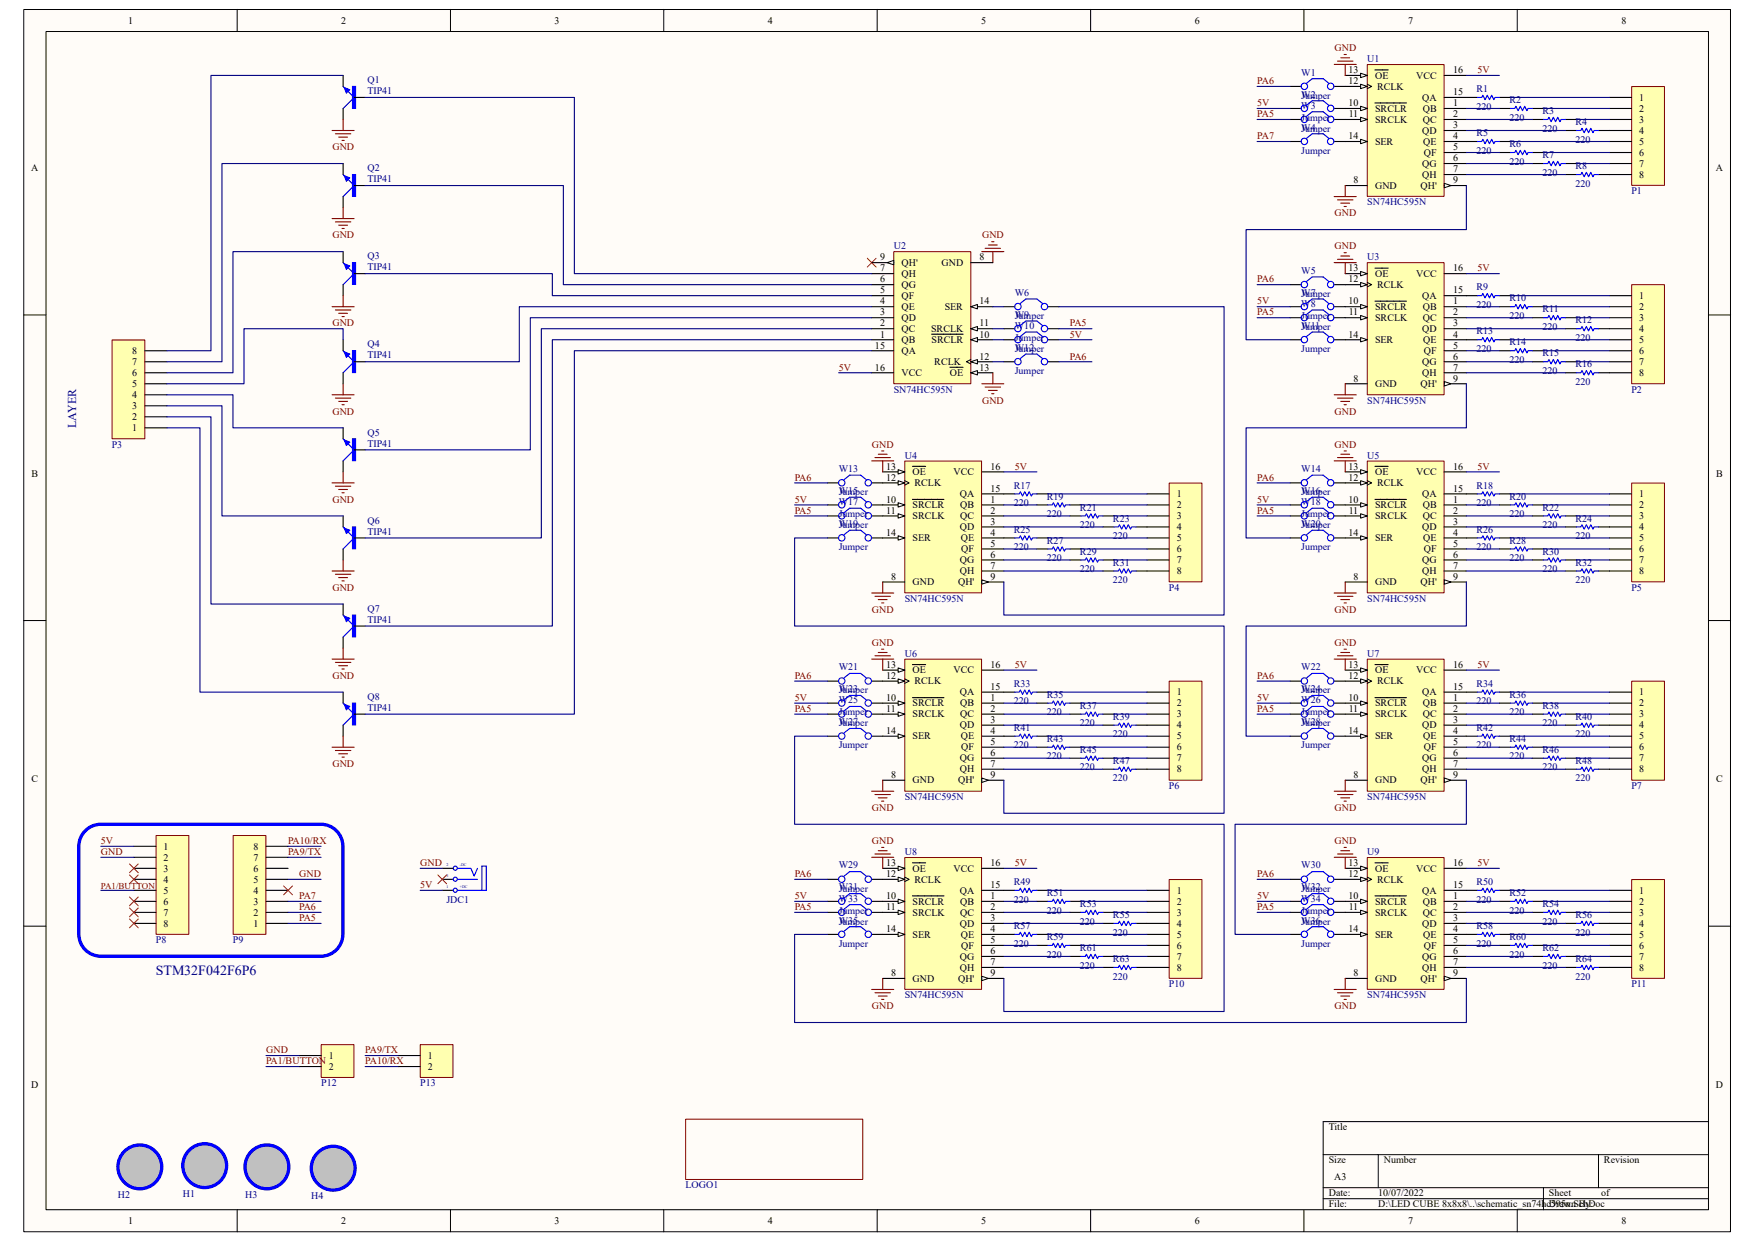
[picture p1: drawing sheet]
<svg xmlns="http://www.w3.org/2000/svg" width="297mm" height="210mm" viewBox="0 0 297 210" stroke-linecap="round" stroke-linejoin="round" font-family="sans-serif">
<defs><g id="words">
<text font-size="2.4" fill="#000080" x="26.4" y="165.1">STM32F042F6P6</text>
<text font-size="2" fill="#000080" x="12.9" y="72.4" transform="rotate(-90 12.9 72.4)">LAYER</text>
<g font-size="1.7">
<text x="21.7" y="4">1</text>
<text x="57.7" y="4">2</text>
<text x="93.9" y="4">3</text>
<text x="130" y="4">4</text>
<text x="166.1" y="4">5</text>
<text x="202.2" y="4">6</text>
<text x="238.3" y="4">7</text>
<text x="274.4" y="4">8</text>
<text x="228.2" y="12.4">13</text>
<text x="228.2" y="14.3">12</text>
<text x="228.2" y="18">10</text>
<text x="232.7" y="13.3">OE</text>
<text x="233" y="15.2">RCLK</text>
<text x="239.6" y="13.3">VCC</text>
<text x="240.7" y="17.1">QA</text>
<text x="245.9" y="16.1">15</text>
<text x="245.9" y="18">1</text>
<text x="245.9" y="12.4">16</text>
<text x="277.4" y="17.1">1</text>
<text x="228.2" y="23.6">14</text>
<text x="228.3" y="19.9">11</text>
<text x="232.7" y="18.9">SRCLR</text>
<text x="232.7" y="20.8">SRCLK</text>
<text x="240.7" y="22.6">QD</text>
<text x="240.8" y="18.9">QB</text>
<text x="240.8" y="20.8">QC</text>
<text x="245.9" y="19.9">2</text>
<text x="245.9" y="21.7">3</text>
<text x="245.9" y="23.6">4</text>
<text x="277.4" y="18.9">2</text>
<text x="277.4" y="20.8">3</text>
<text x="277.4" y="22.6">4</text>
<text x="5.3" y="29">A</text>
<text x="232.7" y="24.5">SER</text>
<text x="240.7" y="28.2">QG</text>
<text x="240.9" y="24.5">QE</text>
<text x="241" y="26.4">QF</text>
<text x="245.9" y="25.4">5</text>
<text x="245.9" y="27.3">6</text>
<text x="245.9" y="29.2">7</text>
<text x="277.4" y="24.5">5</text>
<text x="277.4" y="26.4">6</text>
<text x="277.4" y="28.2">7</text>
<text x="290.4" y="29">A</text>
<text x="229.1" y="31">8</text>
<text x="232.7" y="32">GND</text>
<text x="240.4" y="32">QH'</text>
<text x="240.7" y="30.1">QH</text>
<text x="245.9" y="31">9</text>
<text x="277.4" y="30.1">8</text>
<text x="148.9" y="47.8">6</text>
<text x="148.9" y="45.9">7</text>
<text x="148.9" y="44.1">9</text>
<text x="152.6" y="46.9">QH</text>
<text x="152.6" y="45">QH'</text>
<text x="159.3" y="45">GND</text>
<text x="165.8" y="44.1">8</text>
<text x="228.2" y="45.9">13</text>
<text x="228.2" y="47.8">12</text>
<text x="232.7" y="46.9">OE</text>
<text x="239.6" y="46.9">VCC</text>
<text x="245.9" y="45.9">16</text>
<text x="148.9" y="53.4">3</text>
<text x="148.9" y="51.5">4</text>
<text x="148.9" y="49.7">5</text>
<text x="152.6" y="52.5">QE</text>
<text x="152.6" y="50.6">QF</text>
<text x="152.6" y="48.7">QG</text>
<text x="159.9" y="52.5">SER</text>
<text x="165.8" y="51.5">14</text>
<text x="228.2" y="51.5">10</text>
<text x="228.3" y="53.4">11</text>
<text x="232.7" y="52.5">SRCLR</text>
<text x="233" y="48.7">RCLK</text>
<text x="240.7" y="50.6">QA</text>
<text x="240.8" y="52.5">QB</text>
<text x="245.9" y="49.7">15</text>
<text x="245.9" y="51.5">1</text>
<text x="245.9" y="53.4">2</text>
<text x="277.4" y="50.6">1</text>
<text x="277.4" y="52.5">2</text>
<text x="22.4" y="59.9">8</text>
<text x="148.1" y="59">15</text>
<text x="148.9" y="57.1">1</text>
<text x="148.9" y="55.2">2</text>
<text x="152.6" y="59.9">QA</text>
<text x="152.6" y="58.1">QB</text>
<text x="152.6" y="56.2">QC</text>
<text x="152.6" y="54.3">QD</text>
<text x="157.6" y="56.2">SRCLK</text>
<text x="157.6" y="58.1">SRCLR</text>
<text x="165.8" y="57.1">10</text>
<text x="165.8" y="55.2">11</text>
<text x="228.2" y="57.1">14</text>
<text x="232.7" y="58.1">SER</text>
<text x="232.7" y="54.3">SRCLK</text>
<text x="240.7" y="56.2">QD</text>
<text x="240.8" y="54.3">QC</text>
<text x="240.9" y="58.1">QE</text>
<text x="241" y="59.9">QF</text>
<text x="245.9" y="55.2">3</text>
<text x="245.9" y="57.1">4</text>
<text x="245.9" y="59">5</text>
<text x="277.4" y="54.3">3</text>
<text x="277.4" y="56.2">4</text>
<text x="277.4" y="58.1">5</text>
<text x="277.4" y="59.9">6</text>
<text x="22.4" y="65.5">5</text>
<text x="22.4" y="63.7">6</text>
<text x="22.4" y="61.8">7</text>
<text x="148.1" y="62.7">16</text>
<text x="152.6" y="63.7">VCC</text>
<text x="158.1" y="61.8">RCLK</text>
<text x="160.7" y="63.7">OE</text>
<text x="165.8" y="62.7">13</text>
<text x="165.8" y="60.9">12</text>
<text x="229.1" y="64.6">8</text>
<text x="232.7" y="65.5">GND</text>
<text x="240.4" y="65.5">QH'</text>
<text x="240.7" y="61.8">QG</text>
<text x="240.7" y="63.7">QH</text>
<text x="245.9" y="60.9">6</text>
<text x="245.9" y="62.7">7</text>
<text x="245.9" y="64.6">9</text>
<text x="277.4" y="61.8">7</text>
<text x="277.4" y="63.7">8</text>
<text x="22.4" y="71.1">2</text>
<text x="22.4" y="69.3">3</text>
<text x="22.4" y="67.4">4</text>
<text x="22.4" y="73">1</text>
<text x="5.3" y="80.6">B</text>
<text x="149.9" y="79.5">13</text>
<text x="149.9" y="81.4">12</text>
<text x="154.4" y="80.4">OE</text>
<text x="154.8" y="82.3">RCLK</text>
<text x="161.4" y="80.4">VCC</text>
<text x="167.6" y="83.2">15</text>
<text x="167.6" y="79.5">16</text>
<text x="228.2" y="79.5">13</text>
<text x="228.2" y="81.4">12</text>
<text x="232.7" y="80.4">OE</text>
<text x="233" y="82.3">RCLK</text>
<text x="239.6" y="80.4">VCC</text>
<text x="245.9" y="83.2">15</text>
<text x="245.9" y="79.5">16</text>
<text x="290.4" y="80.6">B</text>
<text x="149.9" y="85.1">10</text>
<text x="150" y="87">11</text>
<text x="154.4" y="86">SRCLR</text>
<text x="154.4" y="87.9">SRCLK</text>
<text x="162.4" y="84.2">QA</text>
<text x="162.4" y="89.7">QD</text>
<text x="162.5" y="86">QB</text>
<text x="162.5" y="87.9">QC</text>
<text x="167.6" y="85.1">1</text>
<text x="167.6" y="87">2</text>
<text x="167.6" y="88.8">3</text>
<text x="199.1" y="84.2">1</text>
<text x="199.1" y="86">2</text>
<text x="199.1" y="87.9">3</text>
<text x="199.1" y="89.7">4</text>
<text x="228.2" y="85.1">10</text>
<text x="228.3" y="87">11</text>
<text x="232.7" y="86">SRCLR</text>
<text x="232.7" y="87.9">SRCLK</text>
<text x="240.7" y="84.2">QA</text>
<text x="240.7" y="89.7">QD</text>
<text x="240.8" y="86">QB</text>
<text x="240.8" y="87.9">QC</text>
<text x="245.9" y="85.1">1</text>
<text x="245.9" y="87">2</text>
<text x="245.9" y="88.8">3</text>
<text x="277.4" y="84.2">1</text>
<text x="277.4" y="86">2</text>
<text x="277.4" y="87.9">3</text>
<text x="277.4" y="89.7">4</text>
<text x="149.9" y="90.7">14</text>
<text x="154.4" y="91.6">SER</text>
<text x="162.4" y="95.3">QG</text>
<text x="162.6" y="91.6">QE</text>
<text x="162.7" y="93.5">QF</text>
<text x="167.6" y="90.7">4</text>
<text x="167.6" y="92.5">5</text>
<text x="167.6" y="94.4">6</text>
<text x="199.1" y="91.6">5</text>
<text x="199.1" y="93.5">6</text>
<text x="199.1" y="95.3">7</text>
<text x="228.2" y="90.7">14</text>
<text x="232.7" y="91.6">SER</text>
<text x="240.7" y="95.3">QG</text>
<text x="240.9" y="91.6">QE</text>
<text x="241" y="93.5">QF</text>
<text x="245.9" y="90.7">4</text>
<text x="245.9" y="92.5">5</text>
<text x="245.9" y="94.4">6</text>
<text x="277.4" y="91.6">5</text>
<text x="277.4" y="93.5">6</text>
<text x="277.4" y="95.3">7</text>
<text x="150.8" y="98.1">8</text>
<text x="154.4" y="99.1">GND</text>
<text x="162.1" y="99.1">QH'</text>
<text x="162.4" y="97.2">QH</text>
<text x="167.6" y="96.3">7</text>
<text x="167.6" y="98.1">9</text>
<text x="199.1" y="97.2">8</text>
<text x="229.1" y="98.1">8</text>
<text x="232.7" y="99.1">GND</text>
<text x="240.4" y="99.1">QH'</text>
<text x="240.7" y="97.2">QH</text>
<text x="245.9" y="96.3">7</text>
<text x="245.9" y="98.1">9</text>
<text x="277.4" y="97.2">8</text>
<text x="149.9" y="113">13</text>
<text x="154.4" y="114">OE</text>
<text x="161.4" y="114">VCC</text>
<text x="167.6" y="113">16</text>
<text x="228.2" y="113">13</text>
<text x="232.7" y="114">OE</text>
<text x="239.6" y="114">VCC</text>
<text x="245.9" y="113">16</text>
<text x="149.9" y="114.9">12</text>
<text x="149.9" y="118.6">10</text>
<text x="154.4" y="119.5">SRCLR</text>
<text x="154.8" y="115.8">RCLK</text>
<text x="162.4" y="117.7">QA</text>
<text x="162.5" y="119.5">QB</text>
<text x="167.6" y="116.8">15</text>
<text x="167.6" y="118.6">1</text>
<text x="199.1" y="117.7">1</text>
<text x="199.1" y="119.5">2</text>
<text x="228.2" y="114.9">12</text>
<text x="228.2" y="118.6">10</text>
<text x="232.7" y="119.5">SRCLR</text>
<text x="233" y="115.8">RCLK</text>
<text x="240.7" y="117.7">QA</text>
<text x="240.8" y="119.5">QB</text>
<text x="245.9" y="116.8">15</text>
<text x="245.9" y="118.6">1</text>
<text x="277.4" y="117.7">1</text>
<text x="277.4" y="119.5">2</text>
<text x="149.9" y="124.2">14</text>
<text x="150" y="120.5">11</text>
<text x="154.4" y="125.1">SER</text>
<text x="154.4" y="121.4">SRCLK</text>
<text x="162.4" y="123.3">QD</text>
<text x="162.5" y="121.4">QC</text>
<text x="162.6" y="125.1">QE</text>
<text x="167.6" y="120.5">2</text>
<text x="167.6" y="122.3">3</text>
<text x="167.6" y="124.2">4</text>
<text x="199.1" y="121.4">3</text>
<text x="199.1" y="123.3">4</text>
<text x="199.1" y="125.1">5</text>
<text x="228.2" y="124.2">14</text>
<text x="228.3" y="120.5">11</text>
<text x="232.7" y="125.1">SER</text>
<text x="232.7" y="121.4">SRCLK</text>
<text x="240.7" y="123.3">QD</text>
<text x="240.8" y="121.4">QC</text>
<text x="240.9" y="125.1">QE</text>
<text x="245.9" y="120.5">2</text>
<text x="245.9" y="122.3">3</text>
<text x="245.9" y="124.2">4</text>
<text x="277.4" y="121.4">3</text>
<text x="277.4" y="123.3">4</text>
<text x="277.4" y="125.1">5</text>
<text x="150.8" y="131.7">8</text>
<text x="162.4" y="128.9">QG</text>
<text x="162.4" y="130.7">QH</text>
<text x="162.7" y="127">QF</text>
<text x="167.6" y="126.1">5</text>
<text x="167.6" y="127.9">6</text>
<text x="167.6" y="129.8">7</text>
<text x="167.6" y="131.7">9</text>
<text x="199.1" y="127">6</text>
<text x="199.1" y="128.9">7</text>
<text x="199.1" y="130.7">8</text>
<text x="229.1" y="131.7">8</text>
<text x="240.7" y="128.9">QG</text>
<text x="240.7" y="130.7">QH</text>
<text x="241" y="127">QF</text>
<text x="245.9" y="126.1">5</text>
<text x="245.9" y="127.9">6</text>
<text x="245.9" y="129.8">7</text>
<text x="245.9" y="131.7">9</text>
<text x="277.4" y="127">6</text>
<text x="277.4" y="128.9">7</text>
<text x="277.4" y="130.7">8</text>
<text x="5.3" y="132.4">C</text>
<text x="154.4" y="132.6">GND</text>
<text x="162.1" y="132.6">QH'</text>
<text x="232.7" y="132.6">GND</text>
<text x="240.4" y="132.6">QH'</text>
<text x="290.4" y="132.4">C</text>
<text x="27.7" y="143.8">1</text>
<text x="42.9" y="143.8">8</text>
<text x="27.7" y="145.7">2</text>
<text x="27.7" y="147.5">3</text>
<text x="27.7" y="149.4">4</text>
<text x="42.9" y="149.4">5</text>
<text x="42.9" y="147.5">6</text>
<text x="42.9" y="145.7">7</text>
<text x="149.9" y="146.6">13</text>
<text x="149.9" y="148.5">12</text>
<text x="154.4" y="147.5">OE</text>
<text x="154.8" y="149.4">RCLK</text>
<text x="161.4" y="147.5">VCC</text>
<text x="167.6" y="146.6">16</text>
<text x="228.2" y="146.6">13</text>
<text x="228.2" y="148.5">12</text>
<text x="232.7" y="147.5">OE</text>
<text x="233" y="149.4">RCLK</text>
<text x="239.6" y="147.5">VCC</text>
<text x="245.9" y="146.6">16</text>
<text x="27.7" y="151.3">5</text>
<text x="27.7" y="153.1">6</text>
<text x="27.7" y="155">7</text>
<text x="42.9" y="155">2</text>
<text x="42.9" y="153.1">3</text>
<text x="42.9" y="151.3">4</text>
<text x="149.9" y="152.2">10</text>
<text x="150" y="154.1">11</text>
<text x="154.4" y="153.1">SRCLR</text>
<text x="154.4" y="155">SRCLK</text>
<text x="162.4" y="151.3">QA</text>
<text x="162.5" y="153.1">QB</text>
<text x="162.5" y="155">QC</text>
<text x="167.6" y="150.3">15</text>
<text x="167.6" y="152.2">1</text>
<text x="167.6" y="154.1">2</text>
<text x="167.6" y="155.9">3</text>
<text x="199.1" y="151.3">1</text>
<text x="199.1" y="153.1">2</text>
<text x="199.1" y="155">3</text>
<text x="228.2" y="152.2">10</text>
<text x="228.3" y="154.1">11</text>
<text x="232.7" y="153.1">SRCLR</text>
<text x="232.7" y="155">SRCLK</text>
<text x="240.7" y="151.3">QA</text>
<text x="240.8" y="153.1">QB</text>
<text x="240.8" y="155">QC</text>
<text x="245.9" y="150.3">15</text>
<text x="245.9" y="152.2">1</text>
<text x="245.9" y="154.1">2</text>
<text x="245.9" y="155.9">3</text>
<text x="277.4" y="151.3">1</text>
<text x="277.4" y="153.1">2</text>
<text x="277.4" y="155">3</text>
<text x="27.7" y="156.8">8</text>
<text x="42.9" y="156.8">1</text>
<text x="149.9" y="157.8">14</text>
<text x="154.4" y="158.7">SER</text>
<text x="162.4" y="156.8">QD</text>
<text x="162.6" y="158.7">QE</text>
<text x="162.7" y="160.6">QF</text>
<text x="167.6" y="157.8">4</text>
<text x="167.6" y="159.6">5</text>
<text x="167.6" y="161.5">6</text>
<text x="199.1" y="156.8">4</text>
<text x="199.1" y="158.7">5</text>
<text x="199.1" y="160.6">6</text>
<text x="228.2" y="157.8">14</text>
<text x="232.7" y="158.7">SER</text>
<text x="240.7" y="156.8">QD</text>
<text x="240.9" y="158.7">QE</text>
<text x="241" y="160.6">QF</text>
<text x="245.9" y="157.8">4</text>
<text x="245.9" y="159.6">5</text>
<text x="245.9" y="161.5">6</text>
<text x="277.4" y="156.8">4</text>
<text x="277.4" y="158.7">5</text>
<text x="277.4" y="160.6">6</text>
<text x="150.8" y="165.2">8</text>
<text x="154.4" y="166.2">GND</text>
<text x="162.1" y="166.2">QH'</text>
<text x="162.4" y="162.4">QG</text>
<text x="162.4" y="164.3">QH</text>
<text x="167.6" y="163.4">7</text>
<text x="167.6" y="165.2">9</text>
<text x="199.1" y="162.4">7</text>
<text x="199.1" y="164.3">8</text>
<text x="229.1" y="165.2">8</text>
<text x="232.7" y="166.2">GND</text>
<text x="240.4" y="166.2">QH'</text>
<text x="240.7" y="162.4">QG</text>
<text x="240.7" y="164.3">QH</text>
<text x="245.9" y="163.4">7</text>
<text x="245.9" y="165.2">9</text>
<text x="277.4" y="162.4">7</text>
<text x="277.4" y="164.3">8</text>
<text x="55.6" y="179.2">1</text>
<text x="72.4" y="179.2">1</text>
<text x="5.3" y="184.1">D</text>
<text x="55.6" y="181.1">2</text>
<text x="72.4" y="181.1">2</text>
<text x="290.4" y="184.1">D</text>
<text x="224.9" y="191.3">Title</text>
<text x="224.9" y="196.9">Size</text>
<text x="234.2" y="196.9">Number</text>
<text x="271.4" y="196.9">Revision</text>
<text x="224.9" y="202.5">Date:</text>
<text x="225.8" y="199.7">A3</text>
<text x="233.3" y="202.5">10/07/2022</text>
<text x="262.1" y="202.5">Sheet</text>
<text x="271" y="202.5">of</text>
<text x="21.7" y="207.1">1</text>
<text x="57.7" y="207.1">2</text>
<text x="93.9" y="207.1">3</text>
<text x="130" y="207.1">4</text>
<text x="166.1" y="207.1">5</text>
<text x="202.2" y="207.1">6</text>
<text x="224.9" y="204.3">File:</text>
<text x="233.3" y="204.3">D:\LED CUBE 8x8x8\..\schematic_sn74hc595n.SchDoc</text>
<text x="238.3" y="207.1">7</text>
<text x="262.1" y="204.3">Drawn By:</text>
<text x="274.4" y="207.1">8</text>
</g>
<g font-size="1.7" fill="#800000">
<text x="225.8" y="8.7">GND</text>
<text x="212.8" y="18">5V</text>
<text x="212.8" y="14.3">PA6</text>
<text x="250" y="12.4">5V</text>
<text x="212.8" y="23.6">PA7</text>
<text x="212.8" y="19.9">PA5</text>
<text x="56.3" y="25.4">GND</text>
<text x="56.3" y="40.3">GND</text>
<text x="166.2" y="40.3">GND</text>
<text x="225.8" y="36.6">GND</text>
<text x="212.8" y="47.8">PA6</text>
<text x="225.8" y="42.2">GND</text>
<text x="250" y="45.9">5V</text>
<text x="212.8" y="51.5">5V</text>
<text x="212.8" y="53.4">PA5</text>
<text x="56.3" y="55.2">GND</text>
<text x="181.1" y="57.1">5V</text>
<text x="181.1" y="55.2">PA5</text>
<text x="141.9" y="62.7">5V</text>
<text x="181.1" y="60.9">PA6</text>
<text x="56.3" y="70.2">GND</text>
<text x="166.2" y="68.3">GND</text>
<text x="225.8" y="70.2">GND</text>
<text x="147.6" y="75.8">GND</text>
<text x="225.8" y="75.8">GND</text>
<text x="134.5" y="81.4">PA6</text>
<text x="171.7" y="79.5">5V</text>
<text x="212.8" y="81.4">PA6</text>
<text x="250" y="79.5">5V</text>
<text x="56.3" y="85.1">GND</text>
<text x="134.5" y="85.1">5V</text>
<text x="134.5" y="87">PA5</text>
<text x="212.8" y="85.1">5V</text>
<text x="212.8" y="87">PA5</text>
<text x="56.3" y="100">GND</text>
<text x="147.6" y="103.7">GND</text>
<text x="225.8" y="103.7">GND</text>
<text x="147.6" y="109.3">GND</text>
<text x="171.7" y="113">5V</text>
<text x="225.8" y="109.3">GND</text>
<text x="250" y="113">5V</text>
<text x="56.3" y="114.9">GND</text>
<text x="134.5" y="118.6">5V</text>
<text x="134.5" y="114.9">PA6</text>
<text x="212.8" y="118.6">5V</text>
<text x="212.8" y="114.9">PA6</text>
<text x="134.5" y="120.5">PA5</text>
<text x="212.8" y="120.5">PA5</text>
<text x="56.3" y="129.8">GND</text>
<text x="147.6" y="137.3">GND</text>
<text x="225.8" y="137.3">GND</text>
<text x="17.1" y="142.9">5V</text>
<text x="48.8" y="142.9">PA10/RX</text>
<text x="147.6" y="142.9">GND</text>
<text x="225.8" y="142.9">GND</text>
<text x="17.1" y="144.7">GND</text>
<text x="48.8" y="144.7">PA9/TX</text>
<text x="50.6" y="148.5">GND</text>
<text x="71.1" y="146.6">GND</text>
<text x="134.5" y="148.5">PA6</text>
<text x="171.7" y="146.6">5V</text>
<text x="212.8" y="148.5">PA6</text>
<text x="250" y="146.6">5V</text>
<text x="50.6" y="152.2">PA7</text>
<text x="50.6" y="154.1">PA6</text>
<text x="50.6" y="155.9">PA5</text>
<text x="71.1" y="150.3">5V</text>
<text x="134.5" y="152.2">5V</text>
<text x="134.5" y="154.1">PA5</text>
<text x="212.8" y="152.2">5V</text>
<text x="212.8" y="154.1">PA5</text>
<text x="147.6" y="170.8">GND</text>
<text x="225.8" y="170.8">GND</text>
<text x="45" y="178.3">GND</text>
<text x="61.8" y="178.3">PA9/TX</text>
<text x="45" y="180.1">PA1/BUTTON</text>
<text x="61.8" y="180.1">PA10/RX</text>
</g>
<g font-size="1.7" fill="#000080">
<text x="231.4" y="10.5">U1</text>
<text x="62.2" y="14.1">Q1</text>
<text x="62.2" y="16">TIP41</text>
<text x="220.2" y="16.5">W2</text>
<text x="220.2" y="12.8">W1</text>
<text x="220.2" y="16.7">Jumper</text>
<text x="249.9" y="15.6">R1</text>
<text x="255.4" y="17.4">R2</text>
<text x="220.2" y="22.1">W4</text>
<text x="220.2" y="18.4">W3</text>
<text x="220.2" y="22.3">Jumper</text>
<text x="220.2" y="20.4">Jumper</text>
<text x="249.9" y="18.5">220</text>
<text x="249.9" y="23">R5</text>
<text x="255.4" y="20.4">220</text>
<text x="261" y="22.3">220</text>
<text x="261" y="19.3">R3</text>
<text x="266.6" y="21.2">R4</text>
<text x="62.2" y="29">Q2</text>
<text x="220.2" y="26">Jumper</text>
<text x="249.9" y="26">220</text>
<text x="255.4" y="27.9">220</text>
<text x="255.4" y="24.9">R6</text>
<text x="261" y="29.7">220</text>
<text x="261" y="26.8">R7</text>
<text x="266.6" y="24.1">220</text>
<text x="266.6" y="28.6">R8</text>
<text x="62.2" y="30.9">TIP41</text>
<text x="231.4" y="34.8">SN74HC595N</text>
<text x="266.6" y="31.6">220</text>
<text x="276.1" y="32.9">P1</text>
<text x="62.2" y="43.9">Q3</text>
<text x="62.2" y="45.8">TIP41</text>
<text x="151.3" y="42.2">U2</text>
<text x="220.2" y="46.3">W5</text>
<text x="231.4" y="44.1">U3</text>
<text x="171.7" y="53.8">W9</text>
<text x="171.7" y="50">W6</text>
<text x="171.7" y="54">Jumper</text>
<text x="220.2" y="51.9">W8</text>
<text x="220.2" y="50">W7</text>
<text x="220.2" y="54">Jumper</text>
<text x="220.2" y="50.2">Jumper</text>
<text x="249.9" y="52.1">220</text>
<text x="249.9" y="49.1">R9</text>
<text x="255.4" y="54">220</text>
<text x="255.4" y="51">R10</text>
<text x="261" y="52.8">R11</text>
<text x="62.2" y="58.8">Q4</text>
<text x="171.7" y="59.4">W12</text>
<text x="171.7" y="55.6">W10</text>
<text x="171.7" y="59.6">Jumper</text>
<text x="171.7" y="57.7">Jumper</text>
<text x="220.2" y="55.6">W11</text>
<text x="220.2" y="59.6">Jumper</text>
<text x="220.2" y="55.8">Jumper</text>
<text x="249.9" y="59.6">220</text>
<text x="249.9" y="56.6">R13</text>
<text x="255.4" y="58.4">R14</text>
<text x="261" y="55.8">220</text>
<text x="266.6" y="57.7">220</text>
<text x="266.6" y="54.7">R12</text>
<text x="62.2" y="60.7">TIP41</text>
<text x="171.7" y="63.3">Jumper</text>
<text x="255.4" y="61.4">220</text>
<text x="261" y="63.3">220</text>
<text x="261" y="60.3">R15</text>
<text x="266.6" y="65.2">220</text>
<text x="266.6" y="62.1">R16</text>
<text x="151.3" y="66.5">SN74HC595N</text>
<text x="231.4" y="68.3">SN74HC595N</text>
<text x="276.1" y="66.5">P2</text>
<text x="18.9" y="75.8">P3</text>
<text x="62.2" y="73.7">Q5</text>
<text x="62.2" y="75.6">TIP41</text>
<text x="153.1" y="77.6">U4</text>
<text x="231.4" y="77.6">U5</text>
<text x="141.9" y="83.6">W15</text>
<text x="141.9" y="79.9">W13</text>
<text x="141.9" y="83.8">Jumper</text>
<text x="171.6" y="82.7">R17</text>
<text x="220.2" y="83.6">W16</text>
<text x="220.2" y="79.9">W14</text>
<text x="220.2" y="83.8">Jumper</text>
<text x="249.9" y="82.7">R18</text>
<text x="62.2" y="88.6">Q6</text>
<text x="141.9" y="89.2">W19</text>
<text x="141.9" y="85.5">W17</text>
<text x="141.9" y="89.4">Jumper</text>
<text x="141.9" y="87.5">Jumper</text>
<text x="171.6" y="85.6">220</text>
<text x="177.2" y="87.5">220</text>
<text x="177.2" y="84.5">R19</text>
<text x="182.8" y="89.4">220</text>
<text x="182.8" y="86.4">R21</text>
<text x="188.3" y="88.3">R23</text>
<text x="220.2" y="89.2">W20</text>
<text x="220.2" y="85.5">W18</text>
<text x="220.2" y="89.4">Jumper</text>
<text x="220.2" y="87.5">Jumper</text>
<text x="249.9" y="85.6">220</text>
<text x="255.4" y="87.5">220</text>
<text x="255.4" y="84.5">R20</text>
<text x="261" y="89.4">220</text>
<text x="261" y="86.4">R22</text>
<text x="266.6" y="88.3">R24</text>
<text x="62.2" y="90.5">TIP41</text>
<text x="141.9" y="93.1">Jumper</text>
<text x="171.6" y="93.1">220</text>
<text x="171.6" y="90.1">R25</text>
<text x="177.2" y="95">220</text>
<text x="177.2" y="92">R27</text>
<text x="182.8" y="93.9">R29</text>
<text x="188.3" y="91.2">220</text>
<text x="188.3" y="95.7">R31</text>
<text x="220.2" y="93.1">Jumper</text>
<text x="249.9" y="93.1">220</text>
<text x="249.9" y="90.1">R26</text>
<text x="255.4" y="95">220</text>
<text x="255.4" y="92">R28</text>
<text x="261" y="93.9">R30</text>
<text x="266.6" y="91.2">220</text>
<text x="266.6" y="95.7">R32</text>
<text x="153.1" y="101.9">SN74HC595N</text>
<text x="182.8" y="96.8">220</text>
<text x="188.3" y="98.7">220</text>
<text x="197.8" y="100">P4</text>
<text x="231.4" y="101.9">SN74HC595N</text>
<text x="261" y="96.8">220</text>
<text x="266.6" y="98.7">220</text>
<text x="276.1" y="100">P5</text>
<text x="62.2" y="103.5">Q7</text>
<text x="62.2" y="105.4">TIP41</text>
<text x="141.9" y="113.4">W21</text>
<text x="153.1" y="111.2">U6</text>
<text x="220.2" y="113.4">W22</text>
<text x="231.4" y="111.2">U7</text>
<text x="62.2" y="118.4">Q8</text>
<text x="141.9" y="119">W25</text>
<text x="141.9" y="117.1">W23</text>
<text x="141.9" y="117.3">Jumper</text>
<text x="171.6" y="119.2">220</text>
<text x="171.6" y="116.2">R33</text>
<text x="177.2" y="118.1">R35</text>
<text x="182.8" y="119.9">R37</text>
<text x="220.2" y="119">W26</text>
<text x="220.2" y="117.1">W24</text>
<text x="220.2" y="117.3">Jumper</text>
<text x="249.9" y="119.2">220</text>
<text x="249.9" y="116.2">R34</text>
<text x="255.4" y="118.1">R36</text>
<text x="261" y="119.9">R38</text>
<text x="62.2" y="120.3">TIP41</text>
<text x="141.9" y="122.7">W27</text>
<text x="141.9" y="122.9">Jumper</text>
<text x="141.9" y="121.1">Jumper</text>
<text x="171.6" y="123.7">R41</text>
<text x="177.2" y="121.1">220</text>
<text x="177.2" y="125.5">R43</text>
<text x="182.8" y="122.9">220</text>
<text x="188.3" y="124.8">220</text>
<text x="188.3" y="121.8">R39</text>
<text x="220.2" y="122.7">W28</text>
<text x="220.2" y="122.9">Jumper</text>
<text x="220.2" y="121.1">Jumper</text>
<text x="249.9" y="123.7">R42</text>
<text x="255.4" y="121.1">220</text>
<text x="255.4" y="125.5">R44</text>
<text x="261" y="122.9">220</text>
<text x="266.6" y="124.8">220</text>
<text x="266.6" y="121.8">R40</text>
<text x="141.9" y="126.7">Jumper</text>
<text x="171.6" y="126.7">220</text>
<text x="177.2" y="128.5">220</text>
<text x="182.8" y="130.4">220</text>
<text x="182.8" y="127.4">R45</text>
<text x="188.3" y="129.2">R47</text>
<text x="220.2" y="126.7">Jumper</text>
<text x="249.9" y="126.7">220</text>
<text x="255.4" y="128.5">220</text>
<text x="261" y="130.4">220</text>
<text x="261" y="127.4">R46</text>
<text x="266.6" y="129.2">R48</text>
<text x="153.1" y="135.4">SN74HC595N</text>
<text x="188.3" y="132.2">220</text>
<text x="197.8" y="133.5">P6</text>
<text x="231.4" y="135.4">SN74HC595N</text>
<text x="266.6" y="132.2">220</text>
<text x="276.1" y="133.5">P7</text>
<text x="141.9" y="146.9">W29</text>
<text x="153.1" y="144.7">U8</text>
<text x="171.6" y="149.7">R49</text>
<text x="220.2" y="146.9">W30</text>
<text x="231.4" y="144.7">U9</text>
<text x="249.9" y="149.7">R50</text>
<text x="75.6" y="152.7">JDC1</text>
<text x="141.9" y="152.6">W33</text>
<text x="141.9" y="150.7">W31</text>
<text x="141.9" y="154.6">Jumper</text>
<text x="141.9" y="150.9">Jumper</text>
<text x="171.6" y="152.7">220</text>
<text x="177.2" y="154.6">220</text>
<text x="177.2" y="151.6">R51</text>
<text x="182.8" y="153.5">R53</text>
<text x="188.3" y="155.4">R55</text>
<text x="220.2" y="152.6">W34</text>
<text x="220.2" y="150.7">W32</text>
<text x="220.2" y="154.6">Jumper</text>
<text x="220.2" y="150.9">Jumper</text>
<text x="249.9" y="152.7">220</text>
<text x="255.4" y="154.6">220</text>
<text x="255.4" y="151.6">R52</text>
<text x="261" y="153.5">R54</text>
<text x="266.6" y="155.4">R56</text>
<text x="26.4" y="159.6">P8</text>
<text x="39.4" y="159.6">P9</text>
<text x="141.9" y="156.3">W35</text>
<text x="141.9" y="160.2">Jumper</text>
<text x="141.9" y="156.5">Jumper</text>
<text x="171.6" y="160.2">220</text>
<text x="171.6" y="157.2">R57</text>
<text x="177.2" y="159.1">R59</text>
<text x="182.8" y="156.5">220</text>
<text x="182.8" y="161">R61</text>
<text x="188.3" y="158.3">220</text>
<text x="220.2" y="156.3">W36</text>
<text x="220.2" y="160.2">Jumper</text>
<text x="220.2" y="156.5">Jumper</text>
<text x="249.9" y="160.2">220</text>
<text x="249.9" y="157.2">R58</text>
<text x="255.4" y="159.1">R60</text>
<text x="261" y="156.5">220</text>
<text x="261" y="161">R62</text>
<text x="266.6" y="158.3">220</text>
<text x="177.2" y="162.1">220</text>
<text x="182.8" y="163.9">220</text>
<text x="188.3" y="165.8">220</text>
<text x="188.3" y="162.8">R63</text>
<text x="197.8" y="167.1">P10</text>
<text x="255.4" y="162.1">220</text>
<text x="261" y="163.9">220</text>
<text x="266.6" y="165.8">220</text>
<text x="266.6" y="162.8">R64</text>
<text x="276.1" y="167.1">P11</text>
<text x="153.1" y="169">SN74HC595N</text>
<text x="231.4" y="169">SN74HC595N</text>
<text x="54.4" y="183.9">P12</text>
<text x="71.1" y="183.9">P13</text>
<text x="19.9" y="202.7">H2</text>
<text x="30.9" y="202.5">H1</text>
<text x="41.5" y="202.7">H3</text>
<text x="52.7" y="202.9">H4</text>
<text x="116" y="201.1">LOGO1</text>
</g>
<text font-size="1.5" fill="#800000" x="17.1" y="150.4">PA1/BUTTON</text>
<g font-size=".7" fill="#000080">
<text x="75.6" y="146.6">2</text>
<text x="75.6" y="148.5">3</text>
<text x="77.8" y="146.6">-DC</text>
<text x="75.6" y="150.3">1</text>
<text x="77.8" y="150.3">+DC</text>
</g>
</g></defs>
<path d="M4.1 1.7h288.8v206.7h-288.8z" fill="#fffcf8"/>
<path d="M4 1.6h288.9v206.8h-288.9z" fill="none" stroke="#000" stroke-width=".17"/>
<path d="M7.8 5.4h281.3v199.3h-281.3z" fill="#fffcf8"/>
<g fill="none" stroke="#000" stroke-width=".17">
<path d="M7.8 5.3h281.3v199.4h-281.3zM40.1 1.6v3.7M76.2 1.6v3.7M112.3 1.6v3.7M148.5 1.6v3.7M184.6 1.6v3.7M220.7 1.6v3.7M256.8 1.6v3.7M4 53.3h3.7M289.2 53.3h3.7M4 105h3.7M289.2 105h3.7"/>
<path d="M4 156.7h3.7M289.2 156.7h3.7M223.9 195.4h65.3M233.3 195.4v5.6M270.5 195.4v5.6M289.2 189.8h-65.3v14.9M40.1 204.7v3.7M76.2 204.7v3.7M112.3 204.7v3.7M148.5 204.7v3.7M184.6 204.7v3.7M220.7 204.7v3.7"/>
<path d="M223.9 201h65.3M223.9 202.9h65.3M256.8 204.7v3.7M261.2 201v3.7"/>
</g>
<path d="M26.5 141.4h5.5v16.7h-5.5z" fill="#ffffb0"/>
<path d="M26.4 141.4h5.6v16.7h-5.6z" fill="none" stroke="#800000" stroke-width=".17"/>
<path d="M22.7 143.2h3.7M22.7 145.1h3.7M22.7 146.9h3.7M22.7 148.8h3.7M22.7 150.7h3.7M22.7 152.5h3.7M22.7 154.4h3.7M22.7 156.3h3.7" fill="none" stroke="#000" stroke-width=".19"/>
<path d="M39.5 141.4h5.5v16.7h-5.5z" fill="#ffffb0"/>
<path d="M39.5 141.4h5.5v16.7h-5.5z" fill="none" stroke="#800000" stroke-width=".17"/>
<path d="M45 156.3h3.7M45 154.4h3.7M45 152.5h3.7M45 150.7h3.7M45 148.8h3.7M45 146.9h3.7M45 145.1h3.7M45 143.2h3.7" fill="none" stroke="#000" stroke-width=".19"/>
<path d="M231.4 11h13v22.2h-13z" fill="#ffffb0"/>
<path d="M231.4 10.9h13v22.3h-13z" fill="none" stroke="#800000" stroke-width=".17"/>
<path d="M227.7 12.8h3.7" fill="none" stroke="#000" stroke-width=".19"/>
<path d="M230.3 12.4l1.1 .4-1.1 .3z" fill="#fffcf8"/>
<path d="M230.3 12.4l1.1 .4-1.1 .3zM231.4 14.3l.7 .3-.7 .4" fill="none" stroke="#000" stroke-width=".17"/>
<path d="M227.7 14.6h3.7M232.7 11.8h2.2" fill="none" stroke="#000" stroke-width=".19"/>
<path d="M230.3 14.3l1.1 .3-1.1 .4z" fill="#fffcf8"/>
<path d="M230.3 14.3l1.1 .3-1.1 .4z" fill="none" stroke="#000" stroke-width=".17"/>
<path d="M227.7 23.9h3.7" fill="none" stroke="#000" stroke-width=".19"/>
<path d="M230.3 23.6l1.1 .3-1.1 .4z" fill="#fffcf8"/>
<path d="M230.3 23.6l1.1 .3-1.1 .4z" fill="none" stroke="#000" stroke-width=".17"/>
<path d="M227.7 18.4h3.7" fill="none" stroke="#000" stroke-width=".19"/>
<path d="M230.3 18l1.1 .4-1.1 .3z" fill="#fffcf8"/>
<path d="M230.3 18l1.1 .4-1.1 .3z" fill="none" stroke="#000" stroke-width=".17"/>
<path d="M232.7 17.4h5.3M227.7 20.2h3.7" fill="none" stroke="#000" stroke-width=".19"/>
<path d="M230.3 19.8l1.1 .4-1.1 .4z" fill="#fffcf8"/>
<path d="M230.3 19.8l1.1 .4-1.1 .4z" fill="none" stroke="#000" stroke-width=".17"/>
<path d="M244.4 16.5h3.8M244.4 18.4h3.8M244.4 20.2h3.8M244.4 22.1h3.8M244.4 23.9h3.8M244.4 25.8h3.8M244.4 27.7h3.8M244.4 29.5h3.8M244.4 31.4h3.8" fill="none" stroke="#000" stroke-width=".19"/>
<path d="M244.4 31l1.2 .4-1.2 .4z" fill="#fffcf8"/>
<path d="M244.4 31l1.2 .4-1.2 .4z" fill="none" stroke="#000" stroke-width=".17"/>
<g fill="none" stroke="#000" stroke-width=".19">
<path d="M244.4 12.8h3.8M248.2 16.5h1.8M253.8 16.5h1.8M253.8 18.4h1.8M259.3 18.4h1.9M227.7 31.4h3.7M248.2 23.9h1.8M253.8 23.9h1.8M253.8 25.8h1.8M259.3 20.2h1.9M259.3 25.8h1.9M259.3 27.7h1.9"/>
<path d="M264.9 20.2h1.9M264.9 22.1h1.9M264.9 27.7h1.9M264.9 29.5h1.9M270.5 22.1h1.9M270.5 29.5h1.9"/>
</g>
<path d="M225.8 10.9h3.7M226.4 10.3h2.6M226.9 9.8h1.5M227.5 9.2h.3M227.7 10.9v1.9M225.8 33.3h3.7M226.4 33.8h2.6M226.9 34.4h1.5M227.5 34.9h.3M227.7 31.4v1.9" fill="none" stroke="#800000" stroke-width=".19"/>
<path d="M250 16.5h.8l.2-.4 .3 .8 .4-.8 .4 .8 .3-.8 .4 .8 .2-.4h.8M255.6 18.4h.8l.1-.4 .4 .7 .4-.7 .4 .7 .3-.7 .4 .7 .2-.3h.7M250 23.9h.8l.2-.3 .3 .7 .4-.7 .4 .7 .3-.7 .4 .7 .2-.4h.8M255.6 25.8h.8l.1-.4 .4 .8 .4-.8 .4 .8 .3-.8 .4 .8 .2-.4h.7M261.2 20.2h.8l.1-.4 .4 .8 .4-.8 .4 .8 .3-.8 .4 .8 .2-.4h.7M261.2 27.7h.8l.1-.4 .4 .7 .4-.7 .4 .7 .3-.7 .4 .7 .2-.3h.7M266.8 22.1h.7l.2-.4 .4 .8 .4-.8 .3 .8 .4-.8 .4 .8 .2-.4h.7M266.8 29.5h.7l.2-.3 .4 .7 .4-.7 .3 .7 .4-.7 .4 .7 .2-.4h.7" fill="none" stroke="#00f" stroke-width=".19"/>
<path d="M276.2 14.7h5.5v16.7h-5.5z" fill="#ffffb0"/>
<path d="M276.1 14.6h5.6v16.8h-5.6z" fill="none" stroke="#800000" stroke-width=".17"/>
<path d="M272.4 16.5h3.7M272.4 18.4h3.7M272.4 20.2h3.7M272.4 22.1h3.7M272.4 23.9h3.7M272.4 25.8h3.7M272.4 27.7h3.7M272.4 29.5h3.7" fill="none" stroke="#000" stroke-width=".19"/>
<path d="M19 57.6h5.5v16.7h-5.5z" fill="#ffffb0"/>
<path d="M19 57.5h5.5v16.8h-5.5z" fill="none" stroke="#800000" stroke-width=".17"/>
<g fill="none" stroke="#000" stroke-width=".19">
<path d="M58.1 12.8v1.8M58.1 18.4v1.8M59.9 16.5h1.9M58.1 27.7v1.8M58.1 33.3v1.8M59.9 31.4h1.9M24.5 59.4h3.7M58.1 42.6v1.8M58.1 48.2v1.8M58.1 57.5v1.9M59.9 46.3h1.9M24.5 72.4h3.7"/>
<path d="M24.5 70.5h3.7M24.5 68.7h3.7M24.5 66.8h3.7M24.5 64.9h3.7M24.5 63.1h3.7M24.5 61.2h3.7M58.1 63.1v1.8M58.1 72.4v1.9M58.1 78v1.9M59.9 61.2h1.9M59.9 76.1h1.9M58.1 87.3v1.9"/>
<path d="M58.1 92.9v1.9M59.9 91h1.9M58.1 102.2v1.9M58.1 107.8v1.9M58.1 117.1v1.9M59.9 105.9h1.9M58.1 122.7v1.9M59.9 120.9h1.9M74.8 150.7h1.9M74.8 148.8h1.9M74.8 146.9h1.9"/>
</g>
<path d="M14.4 140.6a3.7 3.7 0 0 1 2.7-1.1h37.2a3.7 3.7 0 0 1 3.7 3.7v14.9a3.7 3.7 0 0 1-3.7 3.7h-37.2a3.7 3.7 0 0 1-3.8-3.7v-14.9a3.7 3.7 0 0 1 1.1-2.6z" fill="none" stroke="#00f" stroke-width=".56"/>
<g fill="none" stroke="#00f" stroke-width=".19">
<path d="M58.1 14.6l1.8 1.9-1.8 1.9M58.3 14.8l.9 .4-.6 .5zM58.4 15l.6 .2-.4 .4zM58.8 15.2l-.2 .2M58.1 29.5l1.8 1.9-1.8 1.9M58.3 29.7l.9 .4-.6 .6zM58.4 29.9l.6 .2-.4 .4zM58.8 30.1l-.2 .2M58.1 44.4l1.8 1.9-1.8 1.9M58.1 59.4l1.8 1.8-1.8 1.9M58.3 44.6l.9 .4-.6 .6zM58.3 59.5l.9 .4-.6 .6z"/>
<path d="M58.4 44.8l.6 .2-.4 .4zM58.4 59.7l.6 .2-.4 .4zM58.8 45l-.2 .2M58.8 59.9l-.2 .2M58.1 74.3l1.8 1.8-1.8 1.9M58.3 74.5l.9 .3-.6 .6zM58.4 74.6l.6 .2-.4 .4zM58.8 74.8l-.2 .2M58.1 89.2l1.8 1.8-1.8 1.9M58.3 89.4l.9 .3-.6 .6zM58.4 89.5l.6 .2-.4 .4zM58.8 89.7l-.2 .2"/>
<path d="M58.1 104.1l1.8 1.8-1.8 1.9M58.1 119l1.8 1.9-1.8 1.8M58.3 104.3l.9 .3-.6 .6zM58.3 119.2l.9 .4-.6 .5zM58.4 104.5l.6 .1-.4 .4zM58.4 119.4l.6 .2-.4 .3zM58.8 104.6l-.2 .2M58.8 119.6l-.2 .1M77.4 146.9h2.3l.5 1.4 .6-1.4M77.4 150.7h4.9v-4.1h-.8v4.1M77.4 148.8h3.4"/>
<circle cx="77" cy="146.9" r=".35"/>
<circle cx="77" cy="150.7" r=".35"/>
<circle cx="77" cy="148.8" r=".35"/>
</g>
<g fill="none" stroke="#f00" stroke-width=".17">
<path d="M21.9 146.2l1.5 1.5M21.9 148.1l1.5 1.5M21.9 151.8l1.5 1.5M21.9 153.7l1.5 1.4M21.9 155.5l1.5 1.5M23.4 146.2l-1.5 1.5M23.4 148.1l-1.5 1.5M23.4 151.8l-1.5 1.5M23.4 153.7l-1.5 1.4M23.4 155.5l-1.5 1.5M48 149.9l1.5 1.5M49.5 149.9l-1.5 1.5"/>
<path d="M74.1 148.1l1.5 1.5M75.6 148.1l-1.5 1.5"/>
</g>
<g fill="#00f" stroke="#00f" stroke-width=".19">
<path d="M59.7 14.6h.5v3.7h-.5z" fill-rule="evenodd"/>
<path d="M59.7 29.5h.5v3.7h-.5z" fill-rule="evenodd"/>
<path d="M59.7 44.4h.5v3.7h-.5z" fill-rule="evenodd"/>
<path d="M59.7 59.4h.5v3.6h-.5z" fill-rule="evenodd"/>
<path d="M59.7 74.3h.5v3.7h-.5z" fill-rule="evenodd"/>
<path d="M59.7 89.2h.5v3.7h-.5z" fill-rule="evenodd"/>
<path d="M59.7 104.1h.5v3.7h-.5z" fill-rule="evenodd"/>
<path d="M59.7 119h.5v3.7h-.5z" fill-rule="evenodd"/>
</g>
<g fill="none" stroke="#800000" stroke-width=".19">
<path d="M56.2 22.1h3.7M56.2 37h3.7M56.8 22.6h2.6M56.8 37.6h2.6M57.3 23.2h1.5M57.3 38.1h1.5M57.9 23.8h.4M57.9 38.7h.4M58.1 20.2v1.9M58.1 35.1v1.9M56.2 51.9h3.7M56.8 52.5h2.6"/>
<path d="M57.3 53h1.5M57.9 53.6h.4M58.1 50v1.9M56.2 66.8h3.7M56.8 67.4h2.6M57.3 67.9h1.5M57.9 68.5h.4M58.1 64.9v1.9M58.1 79.9v1.8M56.2 81.7h3.7M56.2 96.6h3.7M56.8 82.3h2.6"/>
<path d="M56.8 97.2h2.6M57.3 82.8h1.5M57.3 97.7h1.5M57.9 83.4h.4M57.9 98.3h.4M58.1 94.8v1.8M56.2 111.5h3.7M56.8 112.1h2.6M57.3 112.7h1.5M57.9 113.2h.4M58.1 109.7v1.8M56.2 126.4h3.7"/>
<path d="M56.8 127h2.6M57.3 127.6h1.5M57.9 128.1h.4M58.1 124.6v1.8"/>
</g>
<path d="M71.2 176.8h5.5v5.5h-5.5z" fill="#ffffb0"/>
<path d="M71.1 176.8h5.6v5.5h-5.6z" fill="none" stroke="#800000" stroke-width=".17"/>
<path d="M67.4 178.6h3.7M67.4 180.5h3.7" fill="none" stroke="#000" stroke-width=".19"/>
<path d="M54.4 176.8h5.5v5.5h-5.5z" fill="#ffffb0"/>
<path d="M54.4 176.8h5.5v5.5h-5.5z" fill="none" stroke="#800000" stroke-width=".17"/>
<path d="M50.6 178.6h3.7M50.6 180.5h3.7" fill="none" stroke="#000" stroke-width=".19"/>
<path d="M231.4 44.5h13v22.3h-13z" fill="#ffffb0"/>
<path d="M231.4 44.4h13v22.4h-13z" fill="none" stroke="#800000" stroke-width=".17"/>
<path d="M227.7 46.3h3.7" fill="none" stroke="#000" stroke-width=".19"/>
<path d="M230.3 45.9l1.1 .4-1.1 .4z" fill="#fffcf8"/>
<path d="M230.3 45.9l1.1 .4-1.1 .4zM231.4 47.8l.7 .4-.7 .3" fill="none" stroke="#000" stroke-width=".17"/>
<path d="M227.7 48.2h3.7M232.7 45.4h2.2" fill="none" stroke="#000" stroke-width=".19"/>
<path d="M230.3 47.8l1.1 .4-1.1 .3z" fill="#fffcf8"/>
<path d="M230.3 47.8l1.1 .4-1.1 .3z" fill="none" stroke="#000" stroke-width=".17"/>
<path d="M227.7 57.5h3.7" fill="none" stroke="#000" stroke-width=".19"/>
<path d="M230.3 57.1l1.1 .4-1.1 .4z" fill="#fffcf8"/>
<path d="M230.3 57.1l1.1 .4-1.1 .4z" fill="none" stroke="#000" stroke-width=".17"/>
<path d="M227.7 51.9h3.7" fill="none" stroke="#000" stroke-width=".19"/>
<path d="M230.3 51.5l1.1 .4-1.1 .4z" fill="#fffcf8"/>
<path d="M230.3 51.5l1.1 .4-1.1 .4z" fill="none" stroke="#000" stroke-width=".17"/>
<path d="M227.7 53.8h3.7M232.7 51h5.3" fill="none" stroke="#000" stroke-width=".19"/>
<path d="M230.3 53.4l1.1 .4-1.1 .3z" fill="#fffcf8"/>
<path d="M230.3 53.4l1.1 .4-1.1 .3z" fill="none" stroke="#000" stroke-width=".17"/>
<path d="M244.4 50h3.8M244.4 51.9h3.8M244.4 53.8h3.8M244.4 55.6h3.8M244.4 57.5h3.8M244.4 59.4h3.8M244.4 61.2h3.8M244.4 63.1h3.8M244.4 64.9h3.8" fill="none" stroke="#000" stroke-width=".19"/>
<path d="M244.4 64.6l1.2 .3-1.2 .4z" fill="#fffcf8"/>
<path d="M244.4 64.6l1.2 .3-1.2 .4z" fill="none" stroke="#000" stroke-width=".17"/>
<g fill="none" stroke="#000" stroke-width=".19">
<path d="M244.4 46.3h3.8M248.2 50h1.8M248.2 57.5h1.8M253.8 50h1.8M253.8 51.9h1.8M253.8 57.5h1.8M253.8 59.4h1.8M259.3 51.9h1.9M259.3 53.8h1.9M259.3 59.4h1.9M264.9 53.8h1.9M264.9 55.6h1.9"/>
<path d="M270.5 55.6h1.9M227.7 64.9h3.7M259.3 61.2h1.9M264.9 61.2h1.9M264.9 63.1h1.9M270.5 63.1h1.9"/>
</g>
<path d="M225.8 44.4h3.7M226.4 43.9h2.6M226.9 43.3h1.5M227.5 42.8h.3M227.7 44.4v1.9M225.8 66.8h3.7M226.4 67.4h2.6M226.9 67.9h1.5M227.5 68.5h.3M227.7 64.9v1.9" fill="none" stroke="#800000" stroke-width=".19"/>
<path d="M250 50h.8l.2-.3 .3 .7 .4-.7 .4 .7 .3-.7 .4 .7 .2-.4h.8M250 57.5h.8l.2-.4 .3 .8 .4-.8 .4 .8 .3-.8 .4 .8 .2-.4h.8M255.6 51.9h.8l.1-.4 .4 .8 .4-.8 .4 .8 .3-.8 .4 .8 .2-.4h.7M255.6 59.4h.8l.1-.4 .4 .7 .4-.7 .4 .7 .3-.7 .4 .7 .2-.3h.7M261.2 53.8h.8l.1-.4 .4 .7 .4-.7 .4 .7 .3-.7 .4 .7 .2-.3h.7M266.8 55.6h.7l.2-.3 .4 .7 .4-.7 .3 .7 .4-.7 .4 .7 .2-.4h.7M261.2 61.2h.8l.1-.4 .4 .8 .4-.8 .4 .8 .3-.8 .4 .8 .2-.4h.7M266.8 63.1h.7l.2-.4 .4 .8 .4-.8 .3 .8 .4-.8 .4 .8 .2-.4h.7" fill="none" stroke="#00f" stroke-width=".19"/>
<path d="M276.2 48.2h5.5v16.7h-5.5z" fill="#ffffb0"/>
<path d="M276.1 48.2h5.6v16.7h-5.6z" fill="none" stroke="#800000" stroke-width=".17"/>
<path d="M272.4 50h3.7M272.4 51.9h3.7M272.4 53.8h3.7M272.4 55.6h3.7M272.4 57.5h3.7M272.4 59.4h3.7M272.4 61.2h3.7M272.4 63.1h3.7" fill="none" stroke="#000" stroke-width=".19"/>
<path d="M231.4 78.1h13v22.2h-13z" fill="#ffffb0"/>
<path d="M231.4 78h13v22.3h-13z" fill="none" stroke="#800000" stroke-width=".17"/>
<path d="M227.7 79.9h3.7" fill="none" stroke="#000" stroke-width=".19"/>
<path d="M230.3 79.5l1.1 .4-1.1 .3z" fill="#fffcf8"/>
<path d="M230.3 79.5l1.1 .4-1.1 .3zM231.4 81.3l.7 .4-.7 .4" fill="none" stroke="#000" stroke-width=".17"/>
<path d="M232.7 78.9h2.2M227.7 81.7h3.7" fill="none" stroke="#000" stroke-width=".19"/>
<path d="M230.3 81.3l1.1 .4-1.1 .4z" fill="#fffcf8"/>
<path d="M230.3 81.3l1.1 .4-1.1 .4z" fill="none" stroke="#000" stroke-width=".17"/>
<path d="M227.7 91h3.7" fill="none" stroke="#000" stroke-width=".19"/>
<path d="M230.3 90.7l1.1 .3-1.1 .4z" fill="#fffcf8"/>
<path d="M230.3 90.7l1.1 .3-1.1 .4z" fill="none" stroke="#000" stroke-width=".17"/>
<path d="M227.7 85.4h3.7" fill="none" stroke="#000" stroke-width=".19"/>
<path d="M230.3 85.1l1.1 .3-1.1 .4z" fill="#fffcf8"/>
<path d="M230.3 85.1l1.1 .3-1.1 .4z" fill="none" stroke="#000" stroke-width=".17"/>
<path d="M227.7 87.3h3.7M232.7 84.5h5.3" fill="none" stroke="#000" stroke-width=".19"/>
<path d="M230.3 86.9l1.1 .4-1.1 .4z" fill="#fffcf8"/>
<path d="M230.3 86.9l1.1 .4-1.1 .4z" fill="none" stroke="#000" stroke-width=".17"/>
<path d="M244.4 83.6h3.8M244.4 85.4h3.8M244.4 87.3h3.8M244.4 89.2h3.8M244.4 91h3.8M244.4 92.9h3.8M244.4 94.8h3.8M244.4 96.6h3.8M244.4 98.5h3.8" fill="none" stroke="#000" stroke-width=".19"/>
<path d="M244.4 98.1l1.2 .4-1.2 .4z" fill="#fffcf8"/>
<path d="M244.4 98.1l1.2 .4-1.2 .4z" fill="none" stroke="#000" stroke-width=".17"/>
<g fill="none" stroke="#000" stroke-width=".19">
<path d="M244.4 79.9h3.8M227.7 98.5h3.7M248.2 83.6h1.8M248.2 91h1.8M253.8 83.6h1.8M253.8 85.4h1.8M253.8 91h1.8M253.8 92.9h1.8M259.3 85.4h1.9M259.3 87.3h1.9M259.3 92.9h1.9M259.3 94.8h1.9"/>
<path d="M264.9 87.3h1.9M264.9 89.2h1.9M264.9 94.8h1.9M264.9 96.6h1.9M270.5 89.2h1.9M270.5 96.6h1.9"/>
</g>
<path d="M225.8 78h3.7M226.4 77.4h2.6M226.9 76.9h1.5M227.5 76.3h.3M227.7 78v1.9M227.7 98.5v1.9M225.8 100.4h3.7M226.4 100.9h2.6M226.9 101.5h1.5M227.5 102h.3" fill="none" stroke="#800000" stroke-width=".19"/>
<path d="M250 83.6h.8l.2-.4 .3 .8 .4-.8 .4 .8 .3-.8 .4 .8 .2-.4h.8M250 91h.8l.2-.3 .3 .7 .4-.7 .4 .7 .3-.7 .4 .7 .2-.4h.8M255.6 85.4h.8l.1-.3 .4 .7 .4-.7 .4 .7 .3-.7 .4 .7 .2-.4h.7M255.6 92.9h.8l.1-.4 .4 .8 .4-.8 .4 .8 .3-.8 .4 .8 .2-.4h.7M261.2 87.3h.8l.1-.4 .4 .8 .4-.8 .4 .8 .3-.8 .4 .8 .2-.4h.7M261.2 94.8h.8l.1-.4 .4 .7 .4-.7 .4 .7 .3-.7 .4 .7 .2-.3h.7M266.8 89.2h.7l.2-.4 .4 .7 .4-.7 .3 .7 .4-.7 .4 .7 .2-.3h.7M266.8 96.6h.7l.2-.3 .4 .7 .4-.7 .3 .7 .4-.7 .4 .7 .2-.4h.7" fill="none" stroke="#00f" stroke-width=".19"/>
<path d="M276.2 81.8h5.5v16.7h-5.5z" fill="#ffffb0"/>
<path d="M276.1 81.7h5.6v16.8h-5.6z" fill="none" stroke="#800000" stroke-width=".17"/>
<path d="M272.4 83.6h3.7M272.4 85.4h3.7M272.4 87.3h3.7M272.4 89.2h3.7M272.4 91h3.7M272.4 92.9h3.7M272.4 94.8h3.7M272.4 96.6h3.7" fill="none" stroke="#000" stroke-width=".19"/>
<path d="M231.4 111.6h13v22.3h-13z" fill="#ffffb0"/>
<path d="M231.4 111.5h13v22.4h-13z" fill="none" stroke="#800000" stroke-width=".17"/>
<path d="M227.7 113.4h3.7" fill="none" stroke="#000" stroke-width=".19"/>
<path d="M230.3 113l1.1 .4-1.1 .4z" fill="#fffcf8"/>
<path d="M230.3 113l1.1 .4-1.1 .4zM231.4 114.9l.7 .4-.7 .3" fill="none" stroke="#000" stroke-width=".17"/>
<path d="M227.7 115.3h3.7M232.7 112.5h2.2" fill="none" stroke="#000" stroke-width=".19"/>
<path d="M230.3 114.9l1.1 .4-1.1 .3z" fill="#fffcf8"/>
<path d="M230.3 114.9l1.1 .4-1.1 .3z" fill="none" stroke="#000" stroke-width=".17"/>
<path d="M227.7 124.6h3.7" fill="none" stroke="#000" stroke-width=".19"/>
<path d="M230.3 124.2l1.1 .4-1.1 .4z" fill="#fffcf8"/>
<path d="M230.3 124.2l1.1 .4-1.1 .4z" fill="none" stroke="#000" stroke-width=".17"/>
<path d="M227.7 119h3.7" fill="none" stroke="#000" stroke-width=".19"/>
<path d="M230.3 118.6l1.1 .4-1.1 .4z" fill="#fffcf8"/>
<path d="M230.3 118.6l1.1 .4-1.1 .4z" fill="none" stroke="#000" stroke-width=".17"/>
<path d="M232.7 118.1h5.3M227.7 120.9h3.7" fill="none" stroke="#000" stroke-width=".19"/>
<path d="M230.3 120.5l1.1 .4-1.1 .3z" fill="#fffcf8"/>
<path d="M230.3 120.5l1.1 .4-1.1 .3z" fill="none" stroke="#000" stroke-width=".17"/>
<path d="M244.4 117.1h3.8M244.4 119h3.8M244.4 120.9h3.8M244.4 122.7h3.8M244.4 124.6h3.8M244.4 126.4h3.8M244.4 128.3h3.8M244.4 130.2h3.8M244.4 132h3.8" fill="none" stroke="#000" stroke-width=".19"/>
<path d="M244.4 131.7l1.2 .3-1.2 .4z" fill="#fffcf8"/>
<path d="M244.4 131.7l1.2 .3-1.2 .4z" fill="none" stroke="#000" stroke-width=".17"/>
<g fill="none" stroke="#000" stroke-width=".19">
<path d="M244.4 113.4h3.8M248.2 117.1h1.8M253.8 117.1h1.8M253.8 119h1.8M259.3 119h1.9M227.7 132h3.7M248.2 124.6h1.8M253.8 124.6h1.8M253.8 126.4h1.8M259.3 120.9h1.9M259.3 126.4h1.9M259.3 128.3h1.9"/>
<path d="M264.9 120.9h1.9M264.9 122.7h1.9M264.9 128.3h1.9M264.9 130.2h1.9M270.5 122.7h1.9M270.5 130.2h1.9"/>
</g>
<path d="M225.8 111.5h3.7M226.4 111h2.6M226.9 110.4h1.5M227.5 109.9h.3M227.7 111.5v1.9M225.8 133.9h3.7M226.4 134.5h2.6M226.9 135h1.5M227.5 135.6h.3M227.7 132v1.9" fill="none" stroke="#800000" stroke-width=".19"/>
<path d="M250 117.1h.8l.2-.3 .3 .7 .4-.7 .4 .7 .3-.7 .4 .7 .2-.4h.8M255.6 119h.8l.1-.4 .4 .8 .4-.8 .4 .8 .3-.8 .4 .8 .2-.4h.7M250 124.6h.8l.2-.4 .3 .8 .4-.8 .4 .8 .3-.8 .4 .8 .2-.4h.8M255.6 126.4h.8l.1-.3 .4 .7 .4-.7 .4 .7 .3-.7 .4 .7 .2-.4h.7M261.2 120.9h.8l.1-.4 .4 .7 .4-.7 .4 .7 .3-.7 .4 .7 .2-.3h.7M261.2 128.3h.8l.1-.4 .4 .8 .4-.8 .4 .8 .3-.8 .4 .8 .2-.4h.7M266.8 122.7h.7l.2-.3 .4 .7 .4-.7 .3 .7 .4-.7 .4 .7 .2-.4h.7M266.8 130.2h.7l.2-.4 .4 .7 .4-.7 .3 .7 .4-.7 .4 .7 .2-.3h.7" fill="none" stroke="#00f" stroke-width=".19"/>
<path d="M276.2 115.3h5.5v16.7h-5.5z" fill="#ffffb0"/>
<path d="M276.1 115.3h5.6v16.7h-5.6z" fill="none" stroke="#800000" stroke-width=".17"/>
<path d="M272.4 117.1h3.7M272.4 119h3.7M272.4 120.9h3.7M272.4 122.7h3.7M272.4 124.6h3.7M272.4 126.4h3.7M272.4 128.3h3.7M272.4 130.2h3.7" fill="none" stroke="#000" stroke-width=".19"/>
<path d="M231.4 145.2h13v22.2h-13z" fill="#ffffb0"/>
<path d="M231.4 145.1h13v22.3h-13z" fill="none" stroke="#800000" stroke-width=".17"/>
<path d="M227.7 146.9h3.7" fill="none" stroke="#000" stroke-width=".19"/>
<path d="M230.3 146.6l1.1 .3-1.1 .4z" fill="#fffcf8"/>
<path d="M230.3 146.6l1.1 .3-1.1 .4zM231.4 148.4l.7 .4-.7 .4" fill="none" stroke="#000" stroke-width=".17"/>
<path d="M227.7 148.8h3.7M232.7 146h2.2" fill="none" stroke="#000" stroke-width=".19"/>
<path d="M230.3 148.4l1.1 .4-1.1 .4z" fill="#fffcf8"/>
<path d="M230.3 148.4l1.1 .4-1.1 .4z" fill="none" stroke="#000" stroke-width=".17"/>
<path d="M227.7 158.1h3.7" fill="none" stroke="#000" stroke-width=".19"/>
<path d="M230.3 157.8l1.1 .3-1.1 .4z" fill="#fffcf8"/>
<path d="M230.3 157.8l1.1 .3-1.1 .4z" fill="none" stroke="#000" stroke-width=".17"/>
<path d="M227.7 152.5h3.7" fill="none" stroke="#000" stroke-width=".19"/>
<path d="M230.3 152.2l1.1 .3-1.1 .4z" fill="#fffcf8"/>
<path d="M230.3 152.2l1.1 .3-1.1 .4z" fill="none" stroke="#000" stroke-width=".17"/>
<path d="M227.7 154.4h3.7M232.7 151.6h5.3" fill="none" stroke="#000" stroke-width=".19"/>
<path d="M230.3 154l1.1 .4-1.1 .4z" fill="#fffcf8"/>
<path d="M230.3 154l1.1 .4-1.1 .4z" fill="none" stroke="#000" stroke-width=".17"/>
<path d="M244.4 150.7h3.8M244.4 152.5h3.8M244.4 154.4h3.8M244.4 156.3h3.8M244.4 158.1h3.8M244.4 160h3.8M244.4 161.9h3.8M244.4 163.7h3.8M244.4 165.6h3.8" fill="none" stroke="#000" stroke-width=".19"/>
<path d="M244.4 165.2l1.2 .4-1.2 .4z" fill="#fffcf8"/>
<path d="M244.4 165.2l1.2 .4-1.2 .4z" fill="none" stroke="#000" stroke-width=".17"/>
<g fill="none" stroke="#000" stroke-width=".19">
<path d="M244.4 146.9h3.8M248.2 150.7h1.8M248.2 158.1h1.8M253.8 150.7h1.8M253.8 152.5h1.8M253.8 158.1h1.8M253.8 160h1.8M259.3 152.5h1.9M259.3 154.4h1.9M259.3 160h1.9M264.9 154.4h1.9M264.9 156.3h1.9"/>
<path d="M270.5 156.3h1.9M227.7 165.6h3.7M259.3 161.9h1.9M264.9 161.9h1.9M264.9 163.7h1.9M270.5 163.7h1.9"/>
</g>
<path d="M225.8 145.1h3.7M226.4 144.5h2.6M226.9 144h1.5M227.5 143.4h.3M227.7 145.1v1.8M225.8 167.4h3.7M226.4 168h2.6M226.9 168.6h1.5M227.5 169.1h.3M227.7 165.6v1.8" fill="none" stroke="#800000" stroke-width=".19"/>
<path d="M250 150.7h.8l.2-.4 .3 .7 .4-.7 .4 .7 .3-.7 .4 .7 .2-.3h.8M250 158.1h.8l.2-.3 .3 .7 .4-.7 .4 .7 .3-.7 .4 .7 .2-.4h.8M255.6 152.5h.8l.1-.3 .4 .7 .4-.7 .4 .7 .3-.7 .4 .7 .2-.4h.7M255.6 160h.8l.1-.4 .4 .8 .4-.8 .4 .8 .3-.8 .4 .8 .2-.4h.7M261.2 154.4h.8l.1-.4 .4 .8 .4-.8 .4 .8 .3-.8 .4 .8 .2-.4h.7M266.8 156.3h.7l.2-.4 .4 .7 .4-.7 .3 .7 .4-.7 .4 .7 .2-.3h.7M261.2 161.9h.8l.1-.4 .4 .7 .4-.7 .4 .7 .3-.7 .4 .7 .2-.3h.7M266.8 163.7h.7l.2-.3 .4 .7 .4-.7 .3 .7 .4-.7 .4 .7 .2-.4h.7" fill="none" stroke="#00f" stroke-width=".19"/>
<path d="M276.2 148.9h5.5v16.7h-5.5z" fill="#ffffb0"/>
<path d="M276.1 148.8h5.6v16.8h-5.6z" fill="none" stroke="#800000" stroke-width=".17"/>
<path d="M272.4 150.7h3.7M272.4 152.5h3.7M272.4 154.4h3.7M272.4 156.3h3.7M272.4 158.1h3.7M272.4 160h3.7M272.4 161.9h3.7M272.4 163.7h3.7" fill="none" stroke="#000" stroke-width=".19"/>
<path d="M153.2 145.2h12.9v22.2h-12.9z" fill="#ffffb0"/>
<path d="M153.1 145.1h13v22.3h-13z" fill="none" stroke="#800000" stroke-width=".17"/>
<path d="M149.4 146.9h3.7" fill="none" stroke="#000" stroke-width=".19"/>
<path d="M152 146.6l1.1 .3-1.1 .4z" fill="#fffcf8"/>
<path d="M152 146.6l1.1 .3-1.1 .4zM153.1 148.4l.8 .4-.8 .4" fill="none" stroke="#000" stroke-width=".17"/>
<path d="M149.4 148.8h3.7M154.4 146h2.3" fill="none" stroke="#000" stroke-width=".19"/>
<path d="M152 148.4l1.1 .4-1.1 .4z" fill="#fffcf8"/>
<path d="M152 148.4l1.1 .4-1.1 .4z" fill="none" stroke="#000" stroke-width=".17"/>
<path d="M149.4 158.1h3.7" fill="none" stroke="#000" stroke-width=".19"/>
<path d="M152 157.8l1.1 .3-1.1 .4z" fill="#fffcf8"/>
<path d="M152 157.8l1.1 .3-1.1 .4z" fill="none" stroke="#000" stroke-width=".17"/>
<path d="M149.4 152.5h3.7" fill="none" stroke="#000" stroke-width=".19"/>
<path d="M152 152.2l1.1 .3-1.1 .4z" fill="#fffcf8"/>
<path d="M152 152.2l1.1 .3-1.1 .4z" fill="none" stroke="#000" stroke-width=".17"/>
<path d="M149.4 154.4h3.7M154.4 151.6h5.3" fill="none" stroke="#000" stroke-width=".19"/>
<path d="M152 154l1.1 .4-1.1 .4z" fill="#fffcf8"/>
<path d="M152 154l1.1 .4-1.1 .4z" fill="none" stroke="#000" stroke-width=".17"/>
<path d="M166.2 150.7h3.7M166.2 152.5h3.7M166.2 154.4h3.7M166.2 156.3h3.7M166.2 158.1h3.7M166.2 160h3.7M166.2 161.9h3.7M166.2 163.7h3.7M166.2 165.6h3.7" fill="none" stroke="#000" stroke-width=".19"/>
<path d="M166.2 165.2l1.1 .4-1.1 .4z" fill="#fffcf8"/>
<path d="M166.2 165.2l1.1 .4-1.1 .4z" fill="none" stroke="#000" stroke-width=".17"/>
<g fill="none" stroke="#000" stroke-width=".19">
<path d="M166.2 146.9h3.7M169.9 150.7h1.9M169.9 158.1h1.9M175.5 150.7h1.8M175.5 152.5h1.8M175.5 158.1h1.8M175.5 160h1.8M181.1 152.5h1.8M181.1 154.4h1.8M181.1 160h1.8M186.7 154.4h1.8M186.7 156.3h1.8"/>
<path d="M192.3 156.3h1.8M149.4 165.6h3.7M181.1 161.9h1.8M186.7 161.9h1.8M186.7 163.7h1.8M192.3 163.7h1.8"/>
</g>
<path d="M147.5 145.1h3.8M148.1 144.5h2.6M148.6 144h1.5M149.2 143.4h.4M149.4 145.1v1.8M147.5 167.4h3.8M148.1 168h2.6M148.6 168.6h1.5M149.2 169.1h.4M149.4 165.6v1.8" fill="none" stroke="#800000" stroke-width=".19"/>
<path d="M171.7 150.7h.8l.2-.4 .4 .7 .3-.7 .4 .7 .4-.7 .3 .7 .2-.3h.8M171.7 158.1h.8l.2-.3 .4 .7 .3-.7 .4 .7 .4-.7 .3 .7 .2-.4h.8M177.3 152.5h.8l.2-.3 .3 .7 .4-.7 .4 .7 .4-.7 .3 .7 .2-.4h.8M177.3 160h.8l.2-.4 .3 .8 .4-.8 .4 .8 .4-.8 .3 .8 .2-.4h.8M182.9 154.4h.8l.2-.4 .3 .8 .4-.8 .4 .8 .4-.8 .3 .8 .2-.4h.8M188.5 156.3h.8l.2-.4 .3 .7 .4-.7 .4 .7 .3-.7 .4 .7 .2-.3h.8M182.9 161.9h.8l.2-.4 .3 .7 .4-.7 .4 .7 .4-.7 .3 .7 .2-.3h.8M188.5 163.7h.8l.2-.3 .3 .7 .4-.7 .4 .7 .3-.7 .4 .7 .2-.4h.8" fill="none" stroke="#00f" stroke-width=".19"/>
<path d="M197.9 148.9h5.5v16.7h-5.5z" fill="#ffffb0"/>
<path d="M197.9 148.8h5.5v16.8h-5.5z" fill="none" stroke="#800000" stroke-width=".17"/>
<path d="M194.1 150.7h3.7M194.1 152.5h3.7M194.1 154.4h3.7M194.1 156.3h3.7M194.1 158.1h3.7M194.1 160h3.7M194.1 161.9h3.7M194.1 163.7h3.7" fill="none" stroke="#000" stroke-width=".19"/>
<path d="M153.2 111.6h12.9v22.3h-12.9z" fill="#ffffb0"/>
<path d="M153.1 111.5h13v22.4h-13z" fill="none" stroke="#800000" stroke-width=".17"/>
<path d="M149.4 113.4h3.7" fill="none" stroke="#000" stroke-width=".19"/>
<path d="M152 113l1.1 .4-1.1 .4z" fill="#fffcf8"/>
<path d="M152 113l1.1 .4-1.1 .4zM153.1 114.9l.8 .4-.8 .3" fill="none" stroke="#000" stroke-width=".17"/>
<path d="M149.4 115.3h3.7M154.4 112.5h2.3" fill="none" stroke="#000" stroke-width=".19"/>
<path d="M152 114.9l1.1 .4-1.1 .3z" fill="#fffcf8"/>
<path d="M152 114.9l1.1 .4-1.1 .3z" fill="none" stroke="#000" stroke-width=".17"/>
<path d="M149.4 124.6h3.7" fill="none" stroke="#000" stroke-width=".19"/>
<path d="M152 124.2l1.1 .4-1.1 .4z" fill="#fffcf8"/>
<path d="M152 124.2l1.1 .4-1.1 .4z" fill="none" stroke="#000" stroke-width=".17"/>
<path d="M149.4 119h3.7" fill="none" stroke="#000" stroke-width=".19"/>
<path d="M152 118.6l1.1 .4-1.1 .4z" fill="#fffcf8"/>
<path d="M152 118.6l1.1 .4-1.1 .4z" fill="none" stroke="#000" stroke-width=".17"/>
<path d="M154.4 118.1h5.3M149.4 120.9h3.7" fill="none" stroke="#000" stroke-width=".19"/>
<path d="M152 120.5l1.1 .4-1.1 .3z" fill="#fffcf8"/>
<path d="M152 120.5l1.1 .4-1.1 .3z" fill="none" stroke="#000" stroke-width=".17"/>
<path d="M166.2 117.1h3.7M166.2 119h3.7M166.2 120.9h3.7M166.2 122.7h3.7M166.2 124.6h3.7M166.2 126.4h3.7M166.2 128.3h3.7M166.2 130.2h3.7M166.2 132h3.7" fill="none" stroke="#000" stroke-width=".19"/>
<path d="M166.2 131.7l1.1 .3-1.1 .4z" fill="#fffcf8"/>
<path d="M166.2 131.7l1.1 .3-1.1 .4z" fill="none" stroke="#000" stroke-width=".17"/>
<g fill="none" stroke="#000" stroke-width=".19">
<path d="M166.2 113.4h3.7M169.9 117.1h1.9M175.5 117.1h1.8M175.5 119h1.8M181.1 119h1.8M149.4 132h3.7M169.9 124.6h1.9M175.5 124.6h1.8M175.5 126.4h1.8M181.1 120.9h1.8M181.1 126.4h1.8M181.1 128.3h1.8"/>
<path d="M186.7 120.9h1.8M186.7 122.7h1.8M186.7 128.3h1.8M186.7 130.2h1.8M192.3 122.7h1.8M192.3 130.2h1.8"/>
</g>
<path d="M147.5 111.5h3.8M148.1 111h2.6M148.6 110.4h1.5M149.2 109.9h.4M149.4 111.5v1.9M147.5 133.9h3.8M148.1 134.5h2.6M148.6 135h1.5M149.2 135.6h.4M149.4 132v1.9" fill="none" stroke="#800000" stroke-width=".19"/>
<path d="M171.7 117.1h.8l.2-.3 .4 .7 .3-.7 .4 .7 .4-.7 .3 .7 .2-.4h.8M177.3 119h.8l.2-.4 .3 .8 .4-.8 .4 .8 .4-.8 .3 .8 .2-.4h.8M171.7 124.6h.8l.2-.4 .4 .8 .3-.8 .4 .8 .4-.8 .3 .8 .2-.4h.8M177.3 126.4h.8l.2-.3 .3 .7 .4-.7 .4 .7 .4-.7 .3 .7 .2-.4h.8M182.9 120.9h.8l.2-.4 .3 .7 .4-.7 .4 .7 .4-.7 .3 .7 .2-.3h.8M182.9 128.3h.8l.2-.4 .3 .8 .4-.8 .4 .8 .4-.8 .3 .8 .2-.4h.8M188.5 122.7h.8l.2-.3 .3 .7 .4-.7 .4 .7 .3-.7 .4 .7 .2-.4h.8M188.5 130.2h.8l.2-.4 .3 .7 .4-.7 .4 .7 .3-.7 .4 .7 .2-.3h.8" fill="none" stroke="#00f" stroke-width=".19"/>
<path d="M197.9 115.3h5.5v16.7h-5.5z" fill="#ffffb0"/>
<path d="M197.9 115.3h5.5v16.7h-5.5z" fill="none" stroke="#800000" stroke-width=".17"/>
<path d="M194.1 117.1h3.7M194.1 119h3.7M194.1 120.9h3.7M194.1 122.7h3.7M194.1 124.6h3.7M194.1 126.4h3.7M194.1 128.3h3.7M194.1 130.2h3.7" fill="none" stroke="#000" stroke-width=".19"/>
<path d="M153.2 78.1h12.9v22.2h-12.9z" fill="#ffffb0"/>
<path d="M153.1 78h13v22.3h-13z" fill="none" stroke="#800000" stroke-width=".17"/>
<path d="M149.4 79.9h3.7" fill="none" stroke="#000" stroke-width=".19"/>
<path d="M152 79.5l1.1 .4-1.1 .3z" fill="#fffcf8"/>
<path d="M152 79.5l1.1 .4-1.1 .3zM153.1 81.3l.8 .4-.8 .4" fill="none" stroke="#000" stroke-width=".17"/>
<path d="M154.4 78.9h2.3M149.4 81.7h3.7" fill="none" stroke="#000" stroke-width=".19"/>
<path d="M152 81.3l1.1 .4-1.1 .4z" fill="#fffcf8"/>
<path d="M152 81.3l1.1 .4-1.1 .4z" fill="none" stroke="#000" stroke-width=".17"/>
<path d="M149.4 91h3.7" fill="none" stroke="#000" stroke-width=".19"/>
<path d="M152 90.7l1.1 .3-1.1 .4z" fill="#fffcf8"/>
<path d="M152 90.7l1.1 .3-1.1 .4z" fill="none" stroke="#000" stroke-width=".17"/>
<path d="M149.4 85.4h3.7" fill="none" stroke="#000" stroke-width=".19"/>
<path d="M152 85.1l1.1 .3-1.1 .4z" fill="#fffcf8"/>
<path d="M152 85.1l1.1 .3-1.1 .4z" fill="none" stroke="#000" stroke-width=".17"/>
<path d="M149.4 87.3h3.7M154.4 84.5h5.3" fill="none" stroke="#000" stroke-width=".19"/>
<path d="M152 86.9l1.1 .4-1.1 .4z" fill="#fffcf8"/>
<path d="M152 86.9l1.1 .4-1.1 .4z" fill="none" stroke="#000" stroke-width=".17"/>
<path d="M166.2 83.6h3.7M166.2 85.4h3.7M166.2 87.3h3.7M166.2 89.2h3.7M166.2 91h3.7M166.2 92.9h3.7M166.2 94.8h3.7M166.2 96.6h3.7M166.2 98.5h3.7" fill="none" stroke="#000" stroke-width=".19"/>
<path d="M166.2 98.1l1.1 .4-1.1 .4z" fill="#fffcf8"/>
<path d="M166.2 98.1l1.1 .4-1.1 .4z" fill="none" stroke="#000" stroke-width=".17"/>
<g fill="none" stroke="#000" stroke-width=".19">
<path d="M166.2 79.9h3.7M149.4 98.5h3.7M169.9 83.6h1.9M169.9 91h1.9M175.5 83.6h1.8M175.5 85.4h1.8M175.5 91h1.8M175.5 92.9h1.8M181.1 85.4h1.8M181.1 87.3h1.8M181.1 92.9h1.8M181.1 94.8h1.8"/>
<path d="M186.7 87.3h1.8M186.7 89.2h1.8M186.7 94.8h1.8M186.7 96.6h1.8M192.3 89.2h1.8M192.3 96.6h1.8"/>
</g>
<path d="M147.5 78h3.8M148.1 77.4h2.6M148.6 76.9h1.5M149.2 76.3h.4M149.4 78v1.9M149.4 98.5v1.9M147.5 100.4h3.8M148.1 100.9h2.6M148.6 101.5h1.5M149.2 102h.4" fill="none" stroke="#800000" stroke-width=".19"/>
<path d="M171.7 83.6h.8l.2-.4 .4 .8 .3-.8 .4 .8 .4-.8 .3 .8 .2-.4h.8M171.7 91h.8l.2-.3 .4 .7 .3-.7 .4 .7 .4-.7 .3 .7 .2-.4h.8M177.3 85.4h.8l.2-.3 .3 .7 .4-.7 .4 .7 .4-.7 .3 .7 .2-.4h.8M177.3 92.9h.8l.2-.4 .3 .8 .4-.8 .4 .8 .4-.8 .3 .8 .2-.4h.8M182.9 87.3h.8l.2-.4 .3 .8 .4-.8 .4 .8 .4-.8 .3 .8 .2-.4h.8M182.9 94.8h.8l.2-.4 .3 .7 .4-.7 .4 .7 .4-.7 .3 .7 .2-.3h.8M188.5 89.2h.8l.2-.4 .3 .7 .4-.7 .4 .7 .3-.7 .4 .7 .2-.3h.8M188.5 96.6h.8l.2-.3 .3 .7 .4-.7 .4 .7 .3-.7 .4 .7 .2-.4h.8" fill="none" stroke="#00f" stroke-width=".19"/>
<path d="M197.9 81.8h5.5v16.7h-5.5z" fill="#ffffb0"/>
<path d="M197.9 81.7h5.5v16.8h-5.5z" fill="none" stroke="#800000" stroke-width=".17"/>
<path d="M194.1 83.6h3.7M194.1 85.4h3.7M194.1 87.3h3.7M194.1 89.2h3.7M194.1 91h3.7M194.1 92.9h3.7M194.1 94.8h3.7M194.1 96.6h3.7" fill="none" stroke="#000" stroke-width=".19"/>
<path d="M166.2 42.6h3.7M166.7 42h2.6M167.3 41.5h1.5M167.8 40.9h.4M168 42.6v1.8M166.2 64.9h3.7M166.7 65.5h2.6M167.3 66.1h1.5M167.8 66.6h.4M168 63.1v1.8" fill="none" stroke="#800000" stroke-width=".19"/>
<path d="M146.8 43.7l1.5 1.5M148.3 43.7l-1.5 1.5" fill="none" stroke="#f00" stroke-width=".17"/>
<g fill="#c0c0c0" stroke="#00f" stroke-width=".56">
<circle cx="23.7" cy="197.5" r="3.7"/>
<circle cx="34.6" cy="197.3" r="3.7"/>
<circle cx="45.2" cy="197.5" r="3.7"/>
<circle cx="56.4" cy="197.7" r="3.7"/>
</g>
<g fill="none" stroke="#000" stroke-width=".19">
<path d="M218.3 18.4h1.9M218.3 14.6h1.9M225.8 18.4h1.9M225.8 14.6h1.9M218.3 23.9h1.9M218.3 20.2h1.9M225.8 23.9h1.9M225.8 20.2h1.9M169.9 57.5h1.9M169.9 51.9h1.9M169.9 55.6h1.9M177.3 57.5h1.9"/>
<path d="M177.3 51.9h1.9M177.3 55.6h1.9M218.3 57.5h1.9M218.3 53.8h1.9M218.3 51.9h1.9M218.3 48.2h1.9M225.8 57.5h1.9M225.8 53.8h1.9M225.8 51.9h1.9M225.8 48.2h1.9M169.9 61.2h1.9M177.3 61.2h1.9"/>
<path d="M140.1 91h1.8M140.1 87.3h1.8M140.1 85.4h1.8M140.1 81.7h1.8M147.5 91h1.9M147.5 87.3h1.9M147.5 85.4h1.9M147.5 81.7h1.9M218.3 91h1.9M218.3 87.3h1.9M218.3 85.4h1.9M218.3 81.7h1.9"/>
<path d="M225.8 91h1.9M225.8 87.3h1.9M225.8 85.4h1.9M225.8 81.7h1.9M140.1 119h1.8M140.1 115.3h1.8M147.5 119h1.9M147.5 115.3h1.9M218.3 119h1.9M218.3 115.3h1.9M225.8 119h1.9M225.8 115.3h1.9"/>
<path d="M140.1 124.6h1.8M140.1 120.9h1.8M147.5 124.6h1.9M147.5 120.9h1.9M218.3 124.6h1.9M218.3 120.9h1.9M225.8 124.6h1.9M225.8 120.9h1.9M140.1 158.1h1.8M140.1 154.4h1.8M140.1 152.5h1.8M140.1 148.8h1.8"/>
<path d="M147.5 158.1h1.9M147.5 154.4h1.9M147.5 152.5h1.9M147.5 148.8h1.9M218.3 158.1h1.9M218.3 154.4h1.9M218.3 152.5h1.9M218.3 148.8h1.9M225.8 158.1h1.9M225.8 154.4h1.9M225.8 152.5h1.9M225.8 148.8h1.9"/>
</g>
<g fill="none" stroke="#00f" stroke-width=".19">
<path d="M221.1 19.7l1-.8h1.8l1 .8M221.1 17.8l1-.7h1.8l1 .7M221.1 14.1l1-.8h1.8l1 .8M221.1 23.4l1-.8h1.8l1 .8M172.7 56.9l.9-.7h1.9l.9 .7M172.7 51.3l.9-.7h1.9l.9 .7M172.7 55.1l.9-.8h1.9l.9 .8M221.1 56.9l1-.7h1.8l1 .7M221.1 53.2l1-.7h1.8l1 .7M221.1 51.3l1-.7h1.8l1 .7M221.1 47.6l1-.7h1.8l1 .7M172.7 60.7l.9-.8h1.9l.9 .8"/>
<path d="M142.9 90.5l.9-.8h1.9l.9 .8M142.9 86.8l.9-.8h1.9l.9 .8M142.9 84.9l.9-.8h1.9l.9 .8M142.9 81.2l.9-.8h1.9l.9 .8M221.1 90.5l1-.8h1.8l1 .8M221.1 86.8l1-.8h1.8l1 .8M221.1 84.9l1-.8h1.8l1 .8M221.1 81.2l1-.8h1.8l1 .8M142.9 118.4l.9-.7h1.9l.9 .7M142.9 114.7l.9-.7h1.9l.9 .7M221.1 118.4l1-.7h1.8l1 .7M221.1 114.7l1-.7h1.8l1 .7"/>
<path d="M142.9 124l.9-.7h1.9l.9 .7M142.9 120.3l.9-.7h1.9l.9 .7M221.1 124l1-.7h1.8l1 .7M221.1 120.3l1-.7h1.8l1 .7M142.9 157.6l.9-.8h1.9l.9 .8M142.9 153.8l.9-.7h1.9l.9 .7M142.9 152l.9-.8h1.9l.9 .8M142.9 148.3l.9-.8h1.9l.9 .8M221.1 157.6l1-.8h1.8l1 .8M221.1 153.8l1-.7h1.8l1 .7M221.1 152l1-.8h1.8l1 .8M221.1 148.3l1-.8h1.8l1 .8"/>
<circle cx="220.7" cy="14.6" r=".54"/>
<circle cx="220.7" cy="18.3" r=".54"/>
<circle cx="225.2" cy="18.3" r=".54"/>
<circle cx="225.2" cy="14.6" r=".54"/>
<circle cx="220.7" cy="20.2" r=".54"/>
<circle cx="220.7" cy="23.9" r=".54"/>
<circle cx="225.2" cy="23.9" r=".54"/>
<circle cx="225.2" cy="20.2" r=".54"/>
<circle cx="172.3" cy="51.9" r=".54"/>
<circle cx="172.3" cy="55.6" r=".54"/>
<circle cx="172.3" cy="57.5" r=".54"/>
<circle cx="176.8" cy="57.5" r=".54"/>
<circle cx="176.8" cy="55.6" r=".54"/>
<circle cx="176.8" cy="51.9" r=".54"/>
<circle cx="220.7" cy="57.5" r=".54"/>
<circle cx="220.7" cy="51.9" r=".54"/>
<circle cx="220.7" cy="53.7" r=".54"/>
<circle cx="220.7" cy="48.2" r=".54"/>
<circle cx="225.2" cy="57.5" r=".54"/>
<circle cx="225.2" cy="51.9" r=".54"/>
<circle cx="225.2" cy="48.2" r=".54"/>
<circle cx="225.2" cy="53.7" r=".54"/>
<circle cx="172.3" cy="61.2" r=".54"/>
<circle cx="176.8" cy="61.2" r=".54"/>
<circle cx="142.5" cy="91" r=".54"/>
<circle cx="142.5" cy="87.3" r=".54"/>
<circle cx="142.5" cy="81.7" r=".54"/>
<circle cx="142.5" cy="85.4" r=".54"/>
<circle cx="146.9" cy="91" r=".54"/>
<circle cx="146.9" cy="87.3" r=".54"/>
<circle cx="146.9" cy="81.7" r=".54"/>
<circle cx="146.9" cy="85.4" r=".54"/>
<circle cx="220.7" cy="91" r=".54"/>
<circle cx="220.7" cy="81.7" r=".54"/>
<circle cx="220.7" cy="85.4" r=".54"/>
<circle cx="220.7" cy="87.3" r=".54"/>
<circle cx="225.2" cy="85.4" r=".54"/>
<circle cx="225.2" cy="81.7" r=".54"/>
<circle cx="225.2" cy="91" r=".54"/>
<circle cx="225.2" cy="87.3" r=".54"/>
<circle cx="142.5" cy="115.2" r=".54"/>
<circle cx="142.5" cy="119" r=".54"/>
<circle cx="146.9" cy="115.2" r=".54"/>
<circle cx="146.9" cy="119" r=".54"/>
<circle cx="220.7" cy="119" r=".54"/>
<circle cx="220.7" cy="115.2" r=".54"/>
<circle cx="225.2" cy="119" r=".54"/>
<circle cx="225.2" cy="115.2" r=".54"/>
<circle cx="142.5" cy="124.6" r=".54"/>
<circle cx="142.5" cy="120.8" r=".54"/>
<circle cx="146.9" cy="124.6" r=".54"/>
<circle cx="146.9" cy="120.8" r=".54"/>
<circle cx="220.7" cy="124.6" r=".54"/>
<circle cx="220.7" cy="120.8" r=".54"/>
<circle cx="225.2" cy="124.6" r=".54"/>
<circle cx="225.2" cy="120.8" r=".54"/>
<circle cx="142.5" cy="154.4" r=".54"/>
<circle cx="142.5" cy="158.1" r=".54"/>
<circle cx="142.5" cy="148.8" r=".54"/>
<circle cx="142.5" cy="152.5" r=".54"/>
<circle cx="146.9" cy="154.4" r=".54"/>
<circle cx="146.9" cy="158.1" r=".54"/>
<circle cx="146.9" cy="152.5" r=".54"/>
<circle cx="146.9" cy="148.8" r=".54"/>
<circle cx="220.7" cy="152.5" r=".54"/>
<circle cx="220.7" cy="148.8" r=".54"/>
<circle cx="220.7" cy="158.1" r=".54"/>
<circle cx="220.7" cy="154.4" r=".54"/>
<circle cx="225.2" cy="152.5" r=".54"/>
<circle cx="225.2" cy="148.8" r=".54"/>
<circle cx="225.2" cy="154.4" r=".54"/>
<circle cx="225.2" cy="158.1" r=".54"/>
</g>
<path d="M151.3 42.6h13v22.3h-13z" fill="#ffffb0"/>
<path d="M151.3 42.6h13v22.3h-13z" fill="none" stroke="#800000" stroke-width=".17"/>
<path d="M164.3 63.1h3.7" fill="none" stroke="#000" stroke-width=".19"/>
<path d="M164.3 63.1l1.1-.4v.8z" fill="#fffcf8"/>
<path d="M164.3 63.1l1.1-.4v.8zM164.3 60.8l-.8 .4 .8 .4" fill="none" stroke="#000" stroke-width=".17"/>
<path d="M160.8 62.2h2.2M164.3 61.2h3.7" fill="none" stroke="#000" stroke-width=".19"/>
<path d="M164.3 61.2l1.1-.4v.8z" fill="#fffcf8"/>
<path d="M164.3 61.2l1.1-.4v.8z" fill="none" stroke="#000" stroke-width=".17"/>
<path d="M164.3 51.9h3.7" fill="none" stroke="#000" stroke-width=".19"/>
<path d="M164.3 51.9l1.1-.4v.8z" fill="#fffcf8"/>
<path d="M164.3 51.9l1.1-.4v.8z" fill="none" stroke="#000" stroke-width=".17"/>
<path d="M164.3 57.5h3.7" fill="none" stroke="#000" stroke-width=".19"/>
<path d="M164.3 57.5l1.1-.4v.8z" fill="#fffcf8"/>
<path d="M164.3 57.5l1.1-.4v.8z" fill="none" stroke="#000" stroke-width=".17"/>
<path d="M157.7 56.6h5.3M164.3 55.6h3.7" fill="none" stroke="#000" stroke-width=".19"/>
<path d="M164.3 55.6l1.1-.3v.7z" fill="#fffcf8"/>
<path d="M164.3 55.6l1.1-.3v.7z" fill="none" stroke="#000" stroke-width=".17"/>
<path d="M147.5 59.4h3.8M147.5 57.5h3.8M147.5 55.6h3.8M147.5 53.8h3.8M147.5 51.9h3.8M147.5 50h3.8M147.5 48.2h3.8M147.5 46.3h3.8M147.5 44.4h3.8" fill="none" stroke="#000" stroke-width=".19"/>
<path d="M150.1 44.4l1.2-.3v.7z" fill="#fffcf8"/>
<path d="M150.1 44.4l1.2-.3v.7z" fill="none" stroke="#000" stroke-width=".17"/>
<path d="M164.3 44.4h3.7M147.5 63.1h3.8" fill="none" stroke="#000" stroke-width=".19"/>
<path d="M116 189.4h30v10.2h-30z" fill="none" stroke="#800000" stroke-width=".17"/>
<g fill="none" stroke="#000080" stroke-width=".19">
<path d="M58.1 12.8h-22.4v46.6h-7.5M61.8 16.5h35.4v29.8h50.3M212.8 18.4h5.5M212.8 14.6h5.5M248.2 18.4h5.6M248.2 12.8h5.6M255.6 16.5h16.8M261.2 18.4h11.2M58.1 27.7h-20.5v33.5h-9.4M61.8 31.4h33.5v16.8h52.2M212.8 20.2h5.5M212.8 23.9h5.5"/>
<path d="M248.2 31.4v7.5h-37.3v18.6h7.4M248.2 20.2h11.1M248.2 22.1h16.7M248.2 25.8h5.6M248.2 27.7h11.1M248.2 29.5h16.7M255.6 23.9h16.8M261.2 25.8h11.2M266.8 20.2h5.6M266.8 27.7h5.6M58.1 57.5v-1.9h-16.8v9.3h-13.1M58.1 42.6h-18.7v20.5h-11.2"/>
<path d="M61.8 46.3h31.7v3.7h54M147.5 59.4h-50.3v61.5h-35.4M147.5 57.5h-54v48.4h-31.7M147.5 55.6h-55.9v35.4h-29.8M147.5 53.8h-57.8v22.3h-27.9M147.5 51.9h-59.6v9.3h-26.1M168 51.9h1.9M168 55.6h1.9M168 57.5h1.9M179.2 51.9h28v52.2h-37.3v-5.6M179.2 55.6h5.6M179.2 57.5h5.6"/>
<path d="M212.8 51.9h5.5M212.8 48.2h5.5M212.8 53.8h5.5M248.2 51.9h5.6M248.2 53.8h11.1M248.2 46.3h5.6M248.2 55.6h16.7M248.2 59.4h5.6M255.6 50h16.8M255.6 57.5h16.8M261.2 51.9h11.2M261.2 59.4h11.2"/>
<path d="M266.8 53.8h5.6M28.2 72.4h5.6v44.7h24.3M28.2 70.5h7.5v31.7h22.4M28.2 68.7h9.4v18.6h20.5M28.2 66.8h11.2v5.6h18.7M141.9 63.1h5.6M168 61.2h1.9M169.9 79.9h5.6M179.2 61.2h5.6M248.2 64.9v7.5h-37.3v18.6h7.4M248.2 61.2h11.1M248.2 63.1h16.7"/>
<path d="M248.2 79.9h5.6M266.8 61.2h5.6M134.5 85.4h5.6M134.5 81.7h5.6M134.5 87.3h5.6M140.1 91h-5.6v14.9h72.7v31.7h-37.3v-5.6M169.9 85.4h5.6M169.9 87.3h11.2M169.9 89.2h16.8M169.9 92.9h5.6M169.9 94.8h11.2M169.9 96.6h16.8"/>
<path d="M177.3 83.6h16.8M177.3 91h16.8M182.9 85.4h11.2M182.9 92.9h11.2M188.5 87.3h5.6M188.5 94.8h5.6M212.8 85.4h5.5M212.8 81.7h5.5M212.8 87.3h5.5M248.2 98.5v7.4h-37.3v18.7h7.4M248.2 85.4h5.6M248.2 87.3h11.1"/>
<path d="M248.2 89.2h16.7M248.2 92.9h5.6M248.2 94.8h11.1M248.2 96.6h16.7M255.6 83.6h16.8M255.6 91h16.8M261.2 85.4h11.2M261.2 92.9h11.2M266.8 87.3h5.6M266.8 94.8h5.6M134.5 119h5.6M134.5 115.3h5.6"/>
<path d="M169.9 119h5.6M169.9 113.4h5.6M177.3 117.1h16.8M182.9 119h11.2M212.8 119h5.5M212.8 115.3h5.5M248.2 119h5.6M248.2 113.4h5.6M255.6 117.1h16.8M261.2 119h11.2M134.5 120.9h5.6M140.1 124.6h-5.6v14.9h72.7v31.7h-37.3v-5.6"/>
<path d="M169.9 120.9h11.2M169.9 122.7h16.8M169.9 126.4h5.6M169.9 128.3h11.2M169.9 130.2h16.8M177.3 124.6h16.8M182.9 126.4h11.2M188.5 120.9h5.6M188.5 128.3h5.6M212.8 120.9h5.5M248.2 132v7.5h-39.2v18.6h9.3M248.2 120.9h11.1"/>
<path d="M248.2 122.7h16.7M248.2 126.4h5.6M248.2 128.3h11.1M248.2 130.2h16.7M255.6 124.6h16.8M261.2 126.4h11.2M266.8 120.9h5.6M266.8 128.3h5.6M17.1 143.2h5.6M17.1 145.1h5.6M17.1 150.7h5.6M48.7 143.2h5.6"/>
<path d="M48.7 145.1h5.6M48.7 148.8h5.6M48.7 152.5h5.6M48.7 154.4h5.6M48.7 156.3h5.6M71.1 150.7h3.7M71.1 146.9h3.7M134.5 148.8h5.6M134.5 152.5h5.6M134.5 154.4h5.6M140.1 158.1h-5.6v14.9h113.7v-7.4M169.9 152.5h5.6"/>
<path d="M169.9 154.4h11.2M169.9 156.3h16.8M169.9 146.9h5.6M169.9 160h5.6M177.3 150.7h16.8M177.3 158.1h16.8M182.9 152.5h11.2M182.9 160h11.2M188.5 154.4h5.6M212.8 148.8h5.5M212.8 152.5h5.5M212.8 154.4h5.5"/>
<path d="M248.2 152.5h5.6M248.2 154.4h11.1M248.2 156.3h16.7M248.2 146.9h5.6M248.2 160h5.6M255.6 150.7h16.8M255.6 158.1h16.8M261.2 152.5h11.2M261.2 160h11.2M266.8 154.4h5.6M45 178.6h5.6M61.8 178.6h5.6"/>
<path d="M169.9 161.9h11.2M169.9 163.7h16.8M188.5 161.9h5.6M248.2 161.9h11.1M248.2 163.7h16.7M266.8 161.9h5.6M45 180.5h5.6M61.8 180.5h5.6"/>
</g>
<use href="#words"/>
</svg>
